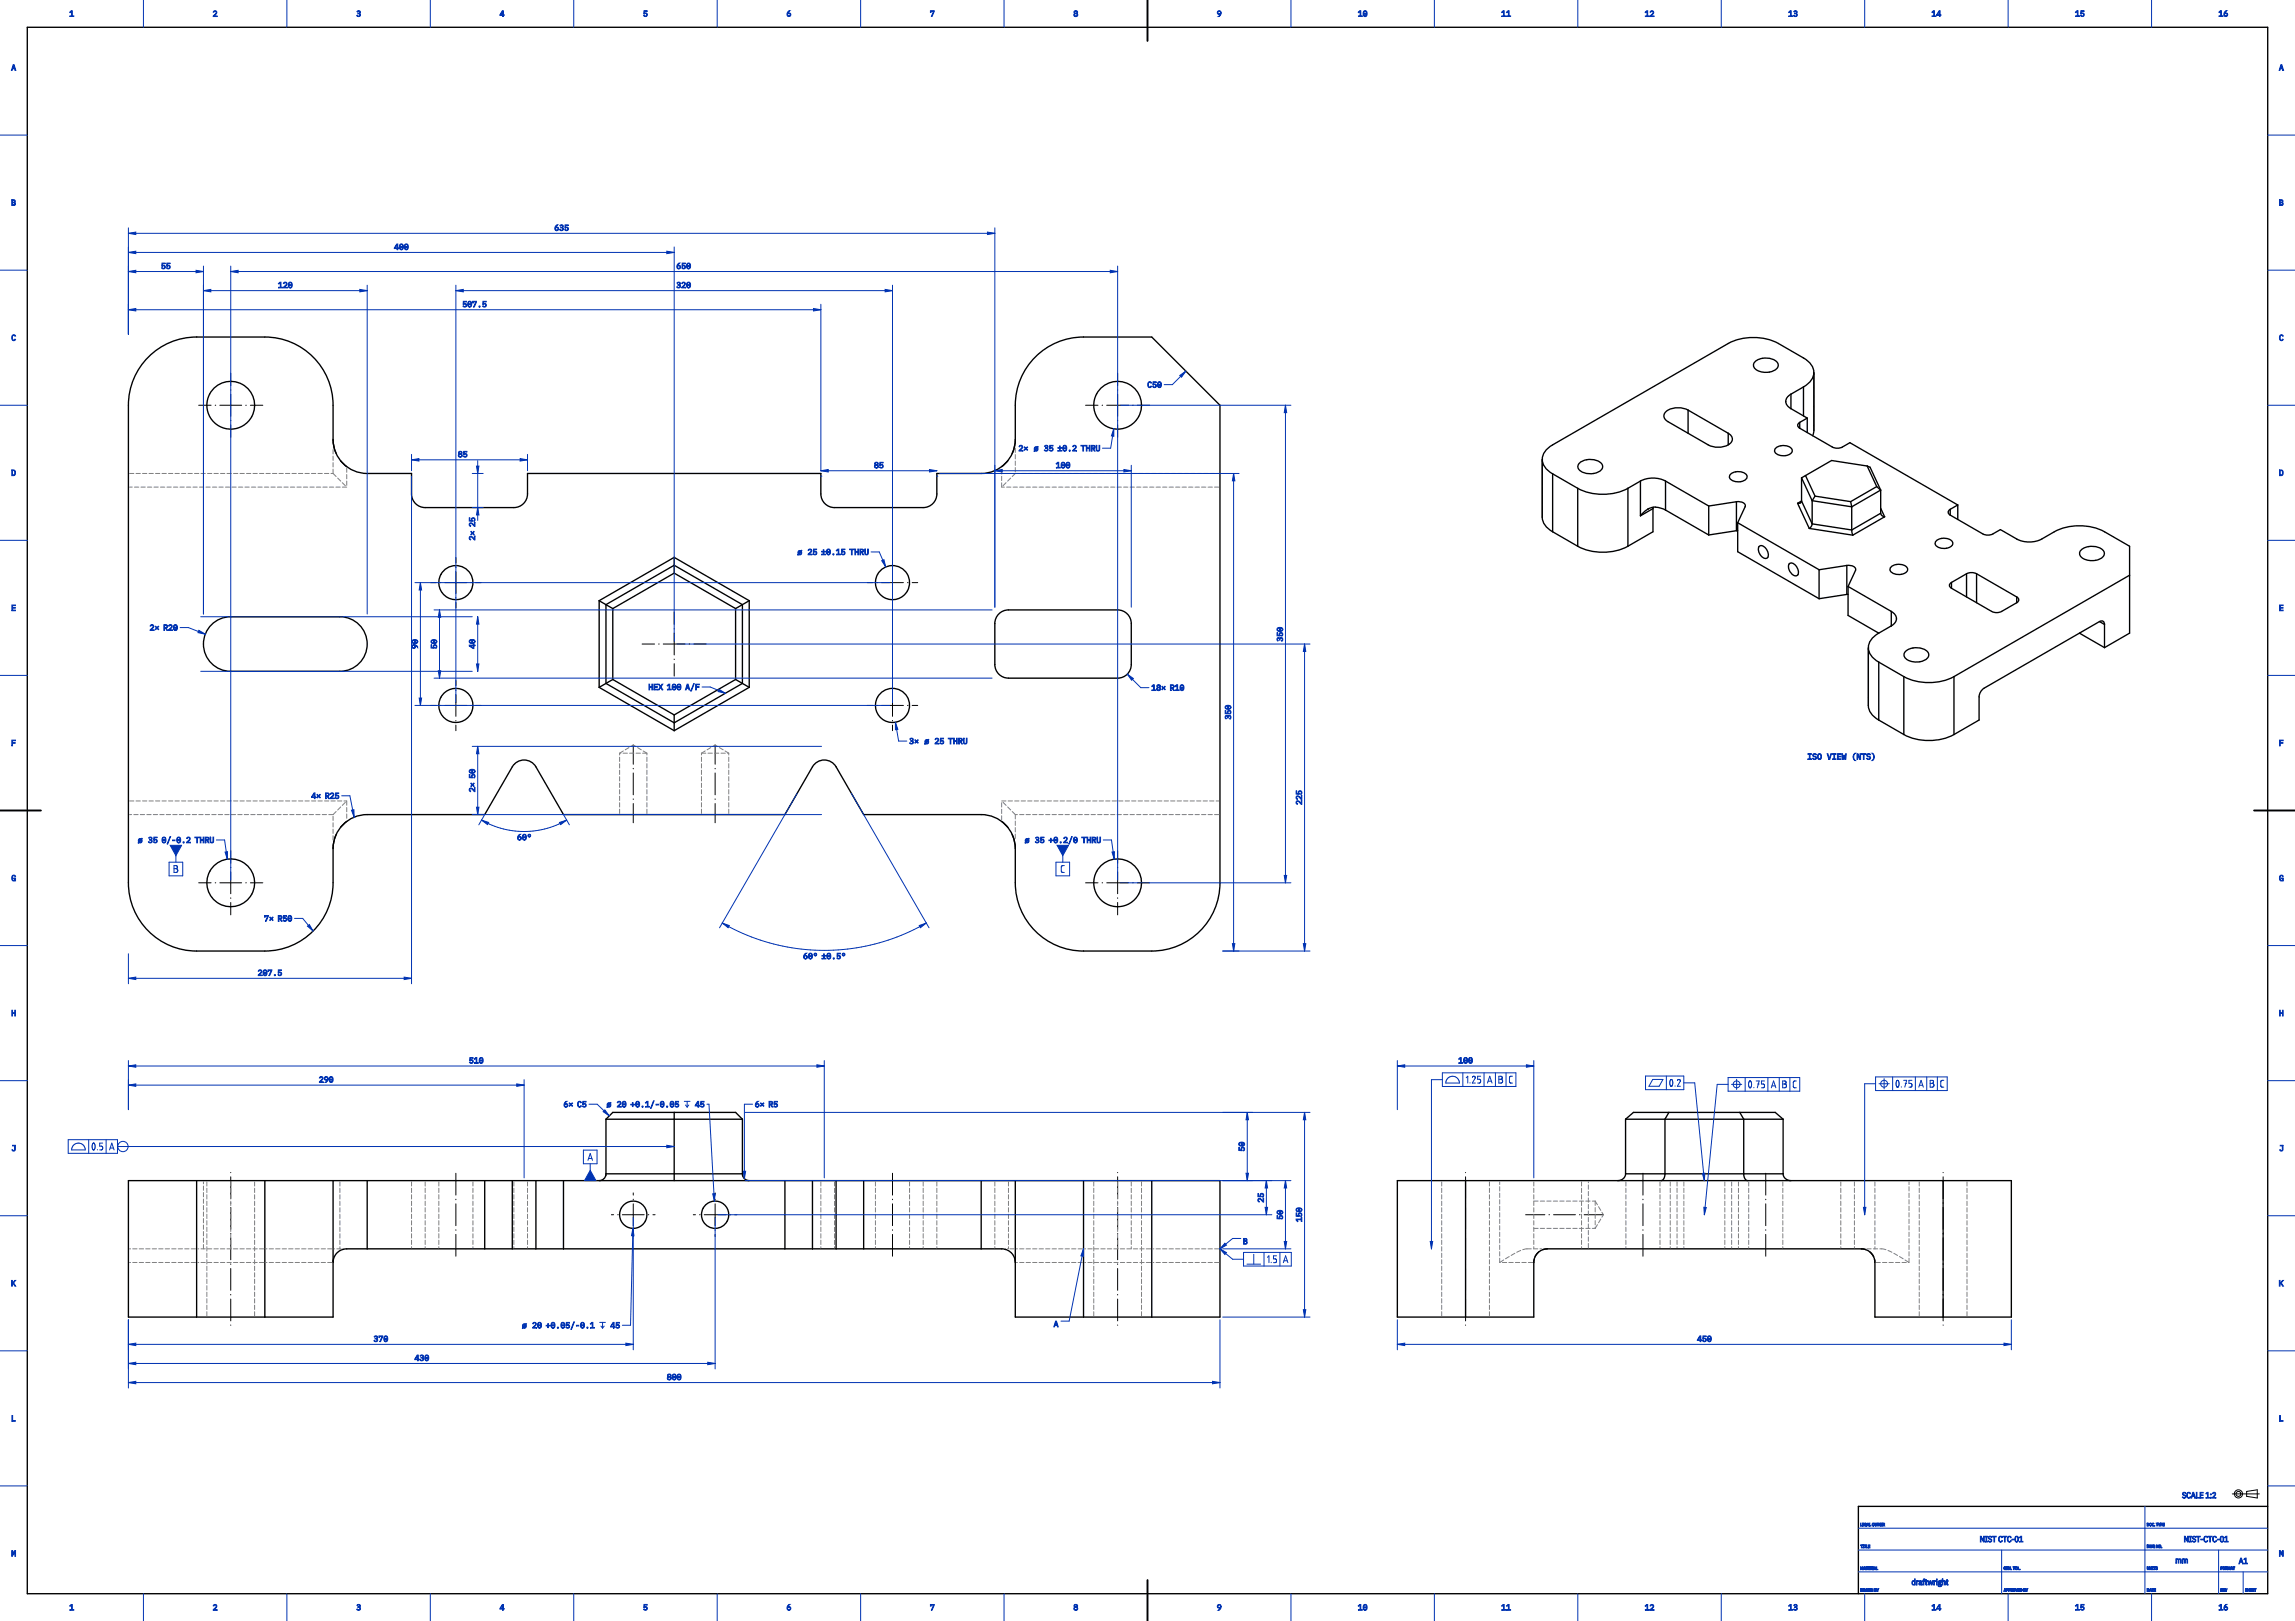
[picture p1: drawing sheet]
<svg xmlns="http://www.w3.org/2000/svg" width="841mm" height="594mm" viewBox="0 0 841 594" stroke-linecap="round" stroke-linejoin="round" font-family="sans-serif">
<defs><g id="words">
<g font-size="3" fill="#0033b2">
<text x="25.4" y="6.1">1</text>
<text x="77.9" y="6.1">2</text>
<text x="130.5" y="6.1">3</text>
<text x="183.1" y="6.1">4</text>
<text x="235.6" y="6.1">5</text>
<text x="288.2" y="6.1">6</text>
<text x="340.8" y="6.1">7</text>
<text x="393.3" y="6.1">8</text>
<text x="445.9" y="6.1">9</text>
<text x="497.5" y="6.1">10</text>
<text x="550.1" y="6.1">11</text>
<text x="602.7" y="6.1">12</text>
<text x="655.2" y="6.1">13</text>
<text x="707.8" y="6.1">14</text>
<text x="760.4" y="6.1">15</text>
<text x="812.9" y="6.1">16</text>
<text x="4.1" y="25.9">A</text>
<text x="835.1" y="25.9">A</text>
<text x="4.1" y="75.4">B</text>
<text x="835.1" y="75.4">B</text>
<text x="59" y="98.5">55</text>
<text x="4.1" y="124.9">C</text>
<text x="835.1" y="124.9">C</text>
<text x="167.8" y="167.5">85</text>
<text x="320.3" y="171.5">85</text>
<text x="4.1" y="174.4">D</text>
<text x="835.1" y="174.4">D</text>
<text x="174.1" y="198.3" transform="rotate(-90 174.1 198.3)">2× 25</text>
<text x="4.1" y="223.9">E</text>
<text x="835.1" y="223.9">E</text>
<text x="153.1" y="237.8" transform="rotate(-90 153.1 237.8)">90</text>
<text x="160.1" y="237.8" transform="rotate(-90 160.1 237.8)">50</text>
<text x="174.1" y="237.8" transform="rotate(-90 174.1 237.8)">40</text>
<text x="4.1" y="273.4">F</text>
<text x="333.9" y="272.6">3× ⌀25 THRU</text>
<text x="835.1" y="273.4">F</text>
<text x="113.8" y="292.7">4× R25</text>
<text x="174.1" y="290.5" transform="rotate(-90 174.1 290.5)">2× 50</text>
<text x="189.4" y="307.8">60°</text>
<text x="4.1" y="322.9">G</text>
<text x="835.1" y="322.9">G</text>
<text x="4.1" y="372.4">H</text>
<text x="835.1" y="372.4">H</text>
<text x="206.2" y="405.7">6× C5</text>
<text x="223.1" y="405.7">⌀20 +0.1/-0.05 ↧ 45</text>
<text x="276.4" y="405.7">6× R5</text>
<text x="4.1" y="421.9">J</text>
<text x="456.1" y="421.9" transform="rotate(-90 456.1 421.9)">50</text>
<text x="835.1" y="421.9">J</text>
<text x="463.1" y="440.7" transform="rotate(-90 463.1 440.7)">25</text>
<text x="470.1" y="446.9" transform="rotate(-90 470.1 446.9)">50</text>
<text x="455.5" y="456">B</text>
<text x="4.1" y="471.4">K</text>
<text x="835.1" y="471.4">K</text>
<text x="192.1" y="486.7">⌀20 +0.05/-0.1 ↧ 45</text>
<text x="386.1" y="486.3">A</text>
<text x="4.1" y="520.9">L</text>
<text x="835.1" y="520.9">L</text>
<text x="4.1" y="570.4">M</text>
<text x="797.1" y="573.1">mm</text>
<text x="820.3" y="573.1">A1</text>
<text x="835.1" y="570.4">M</text>
<text x="25.4" y="590.1">1</text>
<text x="77.9" y="590.1">2</text>
<text x="130.5" y="590.1">3</text>
<text x="183.1" y="590.1">4</text>
<text x="235.6" y="590.1">5</text>
<text x="288.2" y="590.1">6</text>
<text x="340.8" y="590.1">7</text>
<text x="393.3" y="590.1">8</text>
<text x="445.9" y="590.1">9</text>
<text x="497.5" y="590.1">10</text>
<text x="550.1" y="590.1">11</text>
<text x="602.7" y="590.1">12</text>
<text x="655.2" y="590.1">13</text>
<text x="707.8" y="590.1">14</text>
<text x="760.4" y="590.1">15</text>
<text x="812.9" y="590.1">16</text>
</g>
<g font-size="2.5" fill="#0033b2">
<text x="63.7" y="319.4">B</text>
<text x="388.7" y="319.4">C</text>
<text x="531.6" y="396.6">⌓</text>
<text x="536.9" y="396.6">1.25</text>
<text x="545.2" y="396.6">A</text>
<text x="549.2" y="396.6">B</text>
<text x="552.9" y="396.6">C</text>
<text x="611.6" y="397.7">0.2</text>
<text x="635.6" y="398.3">⌖</text>
<text x="640.7" y="398.3">0.75</text>
<text x="649.2" y="398.3">A</text>
<text x="653.2" y="398.3">B</text>
<text x="657" y="398.3">C</text>
<text x="689.7" y="398.1">⌖</text>
<text x="694.7" y="398.1">0.75</text>
<text x="703.2" y="398.1">A</text>
<text x="707.2" y="398.1">B</text>
<text x="711" y="398.1">C</text>
<text x="28" y="421.1">⌓</text>
<text x="33.4" y="421.1">0.5</text>
<text x="40.2" y="421.1">A</text>
<text x="215.5" y="424.9">A</text>
<text x="458.7" y="462.4">⟂</text>
<text x="463.9" y="462.4">1.5</text>
<text x="470.4" y="462.4">A</text>
</g>
</g></defs>
<path d="M167.1 460.6v-31M327.1 460.6v-31M602.1 460.6v-31M647.1 460.6v-31" fill="none" stroke="#000" stroke-width=".37" stroke-dasharray="8 1.5 .2 1.5" stroke-dashoffset="10.9"/>
<path d="M224.1 445.1h16M232.1 453.1v-16M254.1 445.1h16M262.1 453.1v-16" fill="none" stroke="#000" stroke-width=".37" stroke-dasharray="8 1.5 .2 1.5" stroke-dashoffset="7.2"/>
<path d="M84.6 485.6v-56M409.6 485.6v-56M537.1 485.6v-56M712.1 485.6v-56" fill="none" stroke="#000" stroke-width=".37" stroke-dasharray="8 1.5 .2 1.5" stroke-dashoffset="9.6"/>
<path d="M157.8 213.5h18.5M317.8 213.5h18.5M167.1 222.7v-18.5M327.1 222.7v-18.5M157.8 258.5h18.5M317.8 258.5h18.5M167.1 267.7v-18.5M327.1 267.7v-18.5" fill="none" stroke="#000" stroke-width=".37" stroke-dasharray="8 1.5 .2 1.5" stroke-dashoffset="5.9"/>
<path d="M232.1 301.5v-28.5M262.1 301.5v-28.5M559.1 445.1h28.5" fill="none" stroke="#000" stroke-width=".37" stroke-dasharray="8 1.5 .2 1.5" stroke-dashoffset="1"/>
<path d="M72.8 148.5h23.5M397.8 148.5h23.5M84.6 160.2v-23.5M409.6 160.2v-23.5M235.3 236h23.5M247.1 247.7v-23.5M72.8 323.5h23.5M84.6 335.2v-23.5M397.8 323.5h23.5M409.6 335.2v-23.5" fill="none" stroke="#000" stroke-width=".37" stroke-dasharray="8 1.5 .2 1.5" stroke-dashoffset="3.5"/>
<g fill="none" stroke="#000" stroke-width=".5">
<path d="M10 10h821v574h-821zM54.4 130.8a24.9 24.9 0 0 1 17.7-7.3h25a25 25 0 0 1 25 25v12.5a12.5 12.5 0 0 0 12.5 12.5h16.2v7.5a5 5 0 0 0 5 5h32.5a5 5 0 0 0 5-5v-7.5h107.5v7.5a5 5 0 0 0 5 5h32.5a5 5 0 0 0 5-5v-7.5h16.3a12.5 12.5 0 0 0 12.5-12.5v-12.5a25 25 0 0 1 25-25h25l25 25v175a25 25 0 0 1-25 25h-25a25 25 0 0 1-25-25v-12.5a12.5 12.5 0 0 0-12.5-12.5h-43.1l-10.1-17.5a5 5 0 0 0-8.7 0l-10.1 17.5h-81.1l-10.1-17.5a5 5 0 0 0-8.7 0l-10.1 17.5h-43a12.5 12.5 0 0 0-12.5 12.5v12.5a25 25 0 0 1-25 25h-25a25 25 0 0 1-25-25v-175a24.9 24.9 0 0 1 7.3-17.7zM643.3 132.4a6.2 6.2 0 0 1 8.2 .7 2.33 2.33 0 0 1-2.3 3 6 6 0 0 1-6.5-1.5 1.72 1.72 0 0 1 .6-2.2zM664.7 136.5v21.2l-.4 2M618.6 150.3a7.5 7.5 0 0 0-8.5 1 2.18 2.18 0 0 0 1.1 3.2l14.8 8.5a7.5 7.5 0 0 0 8.5-1 2.18 2.18 0 0 0-1.2-3.2M618.6 150.3v8.5M618.6 150.3l14.7 8.5M633.3 158.8v4.2M654.4 147.1v.1M656.3 144.4a2.8 2.8 0 0 0-1.9 2.7 2.8 2.8 0 0 0 1.9 2.6M656.3 149.7l6 3.5M656.3 144.4v5.3"/>
<path d="M659.5 156.9l12.5 7.2 1.3 .2 1.3-.2 3.3-1.9 39.5 22.8M659.5 154.8a1.12 1.12 0 0 0-.8 1.1 1.12 1.12 0 0 0 .8 1M659.5 154.8v2.1M660.9 141.8a5.7 5.7 0 0 0 3.2-7.5 8.1 8.1 0 0 0-3.2-3.1l-9.2-5.3a20.3 20.3 0 0 0-18.4 0l-64.3 37.1a5.7 5.7 0 0 0-3.3 7.5 8.1 8.1 0 0 0 3.3 3.1M660.9 141.8v10.6M660.9 141.8l-4.6 2.6M662.3 153.2v5.3M662.3 153.2l-2.8 1.6M122.1 161.2l.3 2.9 .8 2.2M124.8 168.8l2.2 2.2M369.3 168.8l-2.2 2.2M372.1 161.2l-.4 2.9-.8 2.2"/>
<path d="M565.2 168.3v21.3a6.4 6.4 0 0 0 3.8 5.3M569 173.6v21.3M569 173.6l9.2 5.3M578.2 178.9a20.3 20.3 0 0 0 18.3 0M578.2 178.9v21.3M578.8 169.7a6.2 6.2 0 0 1 8.3 .5 2.33 2.33 0 0 1-2.2 3.1 6.1 6.1 0 0 1-6.5-1.6 1.68 1.68 0 0 1 .4-2zM596.5 178.9v21.3M601.1 176.3a10.2 10.2 0 0 1 9.2 0M601.1 176.3v12.7M601.1 176.3l-4.6 2.6M610.3 176.3v10.6M610.3 176.3l15.9 9.1"/>
<path d="M634.3 173.6a4.4 4.4 0 0 1 5.8 .6 1.9 1.9 0 0 1-2.2 2.3 3.4 3.4 0 0 1-4.2-1.7zM650.9 164.1a4.3 4.3 0 0 1 5.8 .7 2.13 2.13 0 0 1-2.3 2.1 3.4 3.4 0 0 1-4.1-1.7zM660.2 175.1v8.5M660.2 175.1l3.9 8.4M661.6 174.3l3.5 7.5M684.2 170.8l-13-2-11 6.3M684.2 170.8l3.5 7.5M684.2 170.8l1.1 .4 3.9 8.4M687.7 178.3l-9.5 5.5M687.7 178.3l1.5 1.3M689.2 179.6v8.5M689.2 179.6l-10.6 6.1"/>
<path d="M569 194.9l9.2 5.3M604 186.5l-.2 .1M605.7 186.4v8.5l-9.2 5.3M605.7 186.4l-4.6 2.6M605.8 185.9l-.1 .5M610.3 186.9a6.5 6.5 0 0 0-9.2 2.1M610.3 186.9l15.9 9.1M626.2 185.4v10.6M636.3 183.9a2.63 2.63 0 0 1 3.3 1.5l-2.8 6.2M636.3 194.5l-10.1 1.5M636.3 183.9v10.6M636.3 183.9l-10.1 1.5"/>
<path d="M636.8 194.4l-.5 .1M636.8 191.6v10.6l29.8 17.2M636.8 191.6l29.8 17.2M658.7 184.4l4.3 9.2M659.9 184.2l-.1 .1M660.2 183.6l-.5 .7-1 .1M660.2 183.6l-1.5 .8M660.2 183.6l3.9 8.4M663 193.6l15.9 2.5M664.1 192l-.4 .9-.7 .7M664.1 192l14.5 2.2M664.1 183.5v8.5"/>
<path d="M664.1 183.5l14.5 2.2M665.1 181.8l13.1 2M665.1 181.8l-1 1.7M678.2 183.8l.4 1.9M678.6 194.2l.3 1.9M678.6 185.7v8.5M689.2 188.1l.4 .8 1 .5M689.2 186.2l1.4 3.2M689.2 188.1l-10.6 6.1M690.6 189.4l-11.7 6.7M709.7 198a4.3 4.3 0 0 1 5.9 .8 2.13 2.13 0 0 1-2.3 2.1 3.4 3.4 0 0 1-4.2-1.7zM714.7 188.8l12.5 7.1 1.2 .2 1.3-.2 3.3-1.8 6 3.4a10.2 10.2 0 0 0 9.2 0 27.2 27.2 0 0 1 8.2-4.1 20.7 20.7 0 0 1 14.8 1.5l9.2 5.3v31.8l-9.2 5.3"/>
<path d="M714.7 186.6a1.12 1.12 0 0 0-.8 1.1 1.12 1.12 0 0 0 .8 1.1M714.7 186.6v2.2M717.4 185v5.3M717.4 185l-2.7 1.6M247.1 204.2v2.9M247.1 207.1v2.9M247.1 204.2l27.5 15.9M247.1 204.2l-27.5 15.9M247.1 210l-22.5 13M247.1 210l22.5 13M247.1 207.1l25 14.5M247.1 207.1l-25 14.5"/>
<path d="M578.2 200.2a20.3 20.3 0 0 0 18.3 0M644.6 200.3a1.58 1.58 0 0 1 2.5 .6l.8 1.8a1.3 1.3 0 0 1-.4 1.8 1.3 1.3 0 0 1-1.7-.4l-1.2-1.6-.3-1.2zM655.6 206.7a1.58 1.58 0 0 1 2.5 .6 2.39 2.39 0 0 1 .2 3.7 3.3 3.3 0 0 1-2.7-4.3zM666.6 208.8v10.6M676.8 207.2a2.63 2.63 0 0 1 3.2 1.5l-2.8 6.2M676.8 217.8l-10.2 1.6M676.8 207.2v10.6M676.8 207.2l-10.2 1.6M677.2 217.8h-.4M677.2 214.9v10.6l11.3 6.5M677.2 214.9l15.9 9.1M693.2 207.6a4.3 4.3 0 0 1 5.8 .7 2.13 2.13 0 0 1-2.3 2.2 3.4 3.4 0 0 1-4.1-1.7z"/>
<path d="M715.1 213.4a1.12 1.12 0 0 0-.7 1.1 1.12 1.12 0 0 0 .7 1.1M715.1 215.6l14.7 8.4a4.1 4.1 0 0 0 3.7 0l5.5-3.1M715.1 213.4v2.2M720.6 210.3l1.9-.5 1.8 .5M720.6 210.3v8.4M720.6 210.3l-5.5 3.1M724.3 210.3l14.7 8.4M724.3 210.3v10.6M739 218.7a1.12 1.12 0 0 1 .8 1.1 1.12 1.12 0 0 1-.8 1.1M739 218.7v2.2M762.8 201.4a6.2 6.2 0 0 1 8.2 .7 2.33 2.33 0 0 1-2.3 3 6 6 0 0 1-6.5-1.5 1.72 1.72 0 0 1 .6-2.2zM780.4 210.8l-64.4 37.1"/>
<path d="M77.1 229.4a10 10 0 0 1 7.5-3.4h40a10 10 0 0 1 10 10 10 10 0 0 1-10 10h-40a10 10 0 0 1-9.2-5.9 10 10 0 0 1 1.7-10.7zM219.6 220.1l2.5 1.5M219.6 220.1v31.8M222.1 221.6v28.8M222.1 221.6l2.5 1.4M224.6 223v26M269.6 223v26M272.1 221.6v28.8M272.1 221.6l-2.5 1.4M274.6 220.1l-2.5 1.5M274.6 220.1v31.8M366.3 224.7a5 5 0 0 1 3.3-1.2h40a5 5 0 0 1 5 5v15a5 5 0 0 1-5 5h-40a5 5 0 0 1-5-5v-15a5 5 0 0 1 1.7-3.8z"/>
<path d="M684.7 237.3v21.2a6.4 6.4 0 0 0 3.8 5.4M688.5 232a5.7 5.7 0 0 0-3.3 7.5 8.1 8.1 0 0 0 3.3 3.1M693.1 224a2.8 2.8 0 0 1 1.9 2.7 2.8 2.8 0 0 1-1.9 2.7M693.1 224v5.4M693.1 229.4l-4.6 2.6M695 226.7v.1M698.5 238.5a6.2 6.2 0 0 1 8.1 .7 2.33 2.33 0 0 1-2.2 3.1 6 6 0 0 1-6.5-1.6 1.72 1.72 0 0 1 .6-2.2zM762 232l9.2 5.3M769.4 227.8l-42.8 24.7-.8 1.1-.5 1.2-.1 9.1-9.2 5.3M769.4 227.8a1.12 1.12 0 0 1 1.3-.2 1.12 1.12 0 0 1 .5 1.2M769.4 227.8l1.8 1M771.2 228.8v8.5"/>
<path d="M219.6 251.9l27.5 15.9M222.1 250.4l-2.5 1.5M222.1 250.4l25 14.5M224.6 249l22.5 13M224.6 249l-2.5 1.4M269.6 249l-22.5 13M269.6 249l2.5 1.4M272.1 250.4l2.5 1.5M272.1 250.4l-25 14.5M274.6 251.9l-27.5 15.9M688.5 242.6v21.3M688.5 242.6l9.2 5.3"/>
<path d="M697.7 247.9a20.3 20.3 0 0 0 18.3 0M697.7 247.9v21.3M716 247.9v21.3M247.1 264.9v2.9M247.1 262v2.9M688.5 263.9l9.2 5.3M697.7 269.2a20.3 20.3 0 0 0 18.3 0M123.2 305.7l-.8 2.2-.3 2.9M127 301l-2.2 2.2M367.1 301l2.2 2.2M370.9 305.7l.8 2.2 .4 2.9M222.1 410.1l2.5-2.5h45l2.5 2.5"/>
<path d="M222.1 410.1v20M222.1 410.1h50M247.1 407.6v25M272.1 410.1v20M595.7 410.1l2.9-2.5h51.9l2.9 2.5M595.7 410.1h57.7M595.7 410.1v20M611.6 407.6l-1.5 2.5v20.6l-.6 1.5-.8 .4M637.5 407.6l1.5 2.5v20.6l.6 1.5 .8 .4M653.4 410.1v20M72.1 432.6h-25v50h25M72.1 432.6v50"/>
<path d="M72.1 432.6h25M97.1 432.6h25M97.1 432.6v50M122.1 432.6v50h-25M122.1 432.6h12.5M134.6 432.6h53.1M134.6 432.6v25M177.6 432.6v25M187.7 432.6h8.7M187.7 432.6v25M196.4 432.6h101.3M196.4 432.6v25"/>
<path d="M206.5 432.6v25M222 430.6v.2M222.1 430.1l-.5 1.5a2.5 2.5 0 0 1-2 1M222.1 430.1h50M272.1 430.1l.4 1.5a2.5 2.5 0 0 0 2.1 1M272.1 430.6l.1 .2M287.6 432.6v25M297.7 432.6h8.7M297.7 432.6v25M306.4 432.6h53.2M306.4 432.6v25M316.5 432.6v25"/>
<path d="M359.6 432.6h12.5M359.6 432.6v25M372.1 432.6v50h25M372.1 432.6h25M397.1 432.6h25M397.1 432.6v50M422.1 432.6h25v50h-25M422.1 432.6v50M537.1 432.6h-25v50h25M537.1 432.6h200v50h-50v-20M537.1 432.6v50M595.7 430.1a2.72 2.72 0 0 1-2.9 2.5"/>
<path d="M595.7 430.1h57.7M653.4 430.1a2.72 2.72 0 0 0 2.9 2.5M712.1 432.6v50M125.8 457.8l-.2 .1M134.6 457.6h-7a5.1 5.1 0 0 0-5.5 5M134.6 457.6h53.1M187.7 457.6h8.7M196.4 457.6h101.3M297.7 457.6h8.7M306.4 457.6h53.2M359.6 457.6h6.9a5.1 5.1 0 0 1 5.6 5M368.3 457.8l.2 .1"/>
<path d="M563.8 458.8l-1.3 1.7M567 457.6l-1.6 .3M682.1 457.6l1.6 .3M685.3 458.8l1.3 1.7M122.1 461.7v.8M372 461.7l.1 .8M562.1 462.6a5 5 0 0 1 5-5h115a5 5 0 0 1 5 5M562.1 462.6v20h-25M562.2 461.5l-.1 1.1M686.9 461.5l.2 1.1M72.1 482.6h25M397.1 482.6h25"/>
<path d="M831 552h-150v32"/>
<circle cx="84.6" cy="148.5" r="8.8"/>
<circle cx="409.6" cy="148.5" r="8.8"/>
<circle cx="167.1" cy="213.5" r="6.3"/>
<circle cx="327.1" cy="213.5" r="6.3"/>
<circle cx="167.1" cy="258.5" r="6.3"/>
<circle cx="327.1" cy="258.5" r="6.3"/>
<circle cx="84.6" cy="323.5" r="8.8"/>
<circle cx="409.6" cy="323.5" r="8.8"/>
<circle cx="232.1" cy="445.1" r="5"/>
<circle cx="262.1" cy="445.1" r="5"/>
</g>
<g fill="none" stroke="#7f7f7f" stroke-width=".37" stroke-dasharray="1.6 .8">
<path d="M47.5 173.5h74.6M122.1 173.5v-9.3M122.1 173.5l5 5M127.1 178.5h-79.6M127.1 171.5v7M367.1 178.5v-7M372.1 173.5l-5 5M372.1 173.5h74.6M372.1 164.2v9.3M446.7 178.5h-79.6M227.1 276l5-3M237 276l-4.9-3"/>
<path d="M237.1 276h-10M257.1 276h10M257.1 276l5-3M267 276l-4.9-3M47.5 293.5h79.6M122.1 298.5h-74.6M122.1 298.5l5-5M127.1 293.5v7M227.1 298.1v-22.1M237.1 298.1v-22.1M257.1 298.1v-22.1M267.1 298.1v-22.1"/>
<path d="M367.1 293.5h79.6M372.1 298.5l-5-5M372.1 298.5v9.3M446.7 298.5h-74.6M122.1 307.8v-9.3M367.1 300.5v-7M75.8 433v49.2M84.6 433v24.6M93.3 433v49.2M124.6 433v24.6M150.8 433v24.2M155.8 433v24.2"/>
<path d="M160.8 433v24.2M173.3 433v24.2M188.3 433v24.2M193.3 433v24.2M300.8 433v24.2M305.8 433v24.2M320.8 433v24.2M333.3 433v24.2M338.3 433v24.2M343.3 433v24.2M364.6 433v24.2M369.6 433v24.6"/>
<path d="M400.8 433v49.2M409.6 433v24.6M414.6 433v24.6M418.3 433v49.2M528.3 433v49.2M545.8 433v49.2M562.1 433v24.6M579.6 433v24.2M595.8 433v24.2M608.3 433v24.2M612.1 433v24.2M614.6 433v24.2"/>
<path d="M617.1 433v24.2M632.1 433v24.2M634.6 433v24.2M637.1 433v24.2M640.8 433v24.2M653.3 433v24.2M674.6 433v24.2M679.6 433v24.2M687.1 433v24.6M703.3 433v49.2M720.8 433v49.2M71.7 457.6h-24.2"/>
<path d="M74.6 457.6v-24.6M96.7 457.6h-24.2M121.7 457.6h-24.2M125 457.6h-2.5M371.7 457.6h-2.6M396.7 457.6h-24.2M421.7 457.6h-24.2M446.7 457.6h-24.2M559.6 457.6a26.9 26.9 0 0 0-10 5M559.6 457.6h5.4M562.1 440.1h22.5M562.1 450.1h22.5"/>
<path d="M582.1 457.2v-24.2M584.6 440.1v10M584.6 440.1l3 5M584.6 450.1l3-5M684.1 457.6h5.5M689.6 457.6a26.9 26.9 0 0 1 9.9 5M71.7 462.6h-24.2M96.7 462.6h-24.2M121.7 462.6h-24.2M396.7 462.6h-24.2M421.7 462.6h-24.2M446.7 462.6h-24.2"/>
<path d="M549.6 462.6v-29.6M561.7 462.6h-12.1M687.5 462.6h12.1M699.6 462.6v-29.6"/>
</g>
<g fill="none" stroke="#0033b2" stroke-width=".37">
<path d="M52.6 0v10M105.1 0v10M157.7 0v10M210.3 0v10M262.8 0v10M315.4 0v10M367.9 0v10M420.5 0v10M473.1 0v10M525.6 0v10M578.2 0v10M630.8 0v10"/>
<path d="M683.3 0v10M735.9 0v10M788.4 0v10M0 49.5h10M831 49.5h10M0 99h10M47.1 83.5v39M47.1 99.5h27.5M47.1 92.5h200M47.1 85.5h317.5M74.6 97.5v127.5M84.6 97.5v225"/>
<path d="M84.6 99.5h325M247.1 90.5v144.5M364.6 83.5v139M409.6 97.5v225M831 99h10M47.1 113.5h253.7M74.6 106.5h60M134.6 104.5v120.5M167.1 104.5v153M167.1 106.5h160M300.8 111.5v61h42.5M327.1 104.5v153"/>
<path d="M434.6 136l-5 4.9h-3M0 148.5h10M408.1 157.1l-1.1 7.1h-3M410.6 148.5h62.5M471.1 148.5v175M831 148.5h10M150.8 166.5v6M150.8 174.5v186M150.8 168.5h42.5M173.1 173.5h4M175.1 168.8v21.9M193.3 166.5v6"/>
<path d="M300.8 174.5h.1M343.3 174.5h.1M344.3 173.5h109.8M364.6 172.5h50M414.6 170.5v52M452.1 173.5v175M0 198h10M173.1 186h4M831 198h10M152.1 213.5h174M154.1 213.5v45M319.2 202.3h3l2.4 5.5"/>
<path d="M66 230h3l6.2 2.4M73.6 226h99.5M159.1 223.5h204.5M161.1 223.5v25M175.1 226v20M248.1 236h232M478.1 236v112.5M0 247.5h10M73.6 246h99.5M152.1 258.5h174M159.1 248.5h204.5M257.3 251.7h3l5.5 2.3"/>
<path d="M413.1 247l4.9 5h3M831 247.5h10M173.1 273.5h128M175.1 273.5v25M328.1 264.7l1.2 6.9h3M0 297h10M125.2 291.6h3l1.6 7.9M173.1 298.5h128M177.5 298.8l-2 3.5M206.7 298.8l2 3.5M292.2 290.6l-28.5 49.4M311.9 290.6l28.5 49.4"/>
<path d="M831 297h10M62 315.9h5v5h-5zM64.5 313.5v2.4M79.3 307.8h3l1 7M176.5 300.5a31.2 31.2 0 0 0 13.4 4.1M207.7 300.5a31.2 31.2 0 0 1-13.5 4.1M387 315.9h5v5h-5zM389.5 313.5v2.4M404.3 307.8h3l1 7M107.9 336.5h3l3.8 4.7M264.7 338.2a74.8 74.8 0 0 0 74.7 0M410.6 323.5h62.5"/>
<path d="M0 346.5h10M47.1 349.5v11M47.1 358.5h103.7M448.1 348.5h32M831 346.5h10M0 396h10M47.1 388.6v18M47.1 397.6h145M47.1 390.6h255M192.1 395.6v36M302.1 388.6v43M512.1 388.6v18"/>
<path d="M512.1 390.6h50M528.6 395.6h-4v62M528.6 393.1h26.9v5h-26.9zM530.9 394.8l-.7 .7-.4 1.4h5l-.4-1.4-.7-.7M536.1 393.1v5M543.8 393.1v5M548 393.1v5M551.9 393.1v5M562.1 388.6v43M603 394.3h14v5h-14zM605.6 395.6h3.8l-1.4 2.5h-3.8zM610.6 394.3v5"/>
<path d="M617 396.8h4l3.6 35.8M633.3 397.4h-4l-4.7 47.7M633.3 394.9h26.2v5h-26.2zM634.5 397.4h3.8M636.4 395.5v3.7M639.5 394.9v5M647.8 394.9v5M652 394.9v5M655.9 394.9v5M687.3 397.1h-4v48M687.3 394.6h26.3v5h-26.3zM688.6 397.1h3.7"/>
<path d="M690.4 395.3v3.7M693.6 394.6v5M701.9 394.6v5M706.1 394.6v5M709.9 394.6v5M831 396h10M25 417.6h18.1v5h-18.1zM27.4 419.3l-.7 .7-.4 1.4h5l-.5-1.4-.7-.7M32.5 417.6v5M38.9 417.6v5M215.8 404.6h3l4.5 4.3M259.1 404.6h.7l2 35.5"/>
<path d="M273.1 407.6h207M275.8 404.6h-3v27.3M457.1 407.6v25M478.1 407.6v75M43.1 420.1h204M213.8 421.4h5v5h-5zM216.3 426.4v2.5M273.1 432.6h200M464.1 432.6v12.5M471.1 432.6v25M0 445.5h10M231.9 450.1l-.8 35.5h-3"/>
<path d="M232.1 446.1v48.5M262.1 446.1v55.5M263.1 445.1h203M397.1 457.6l-5.3 26.5h-3M448.1 457.6h25M454.7 453.8h-3l-4.6 3.8 4.6 3.8h4M455.7 458.9h17.5v5h-17.5zM463.2 458.9v5M469 458.9v5M831 445.5h10M456.9 463.2h5M0 495h10"/>
<path d="M47.1 483.6v25M47.1 492.6h185M47.1 499.6h215M447.1 483.6v25M448.1 482.6h32M512.1 483.6v11M512.1 492.6h225M737.1 483.6v11M831 495h10M47.1 506.6h400M0 544.5h10M786 552v32"/>
<path d="M831 544.5h10M681 560h150M681 568h150M681 576h150M733.5 568v16M813 568v16M822 576v8M52.6 584v10M105.1 584v10M157.7 584v10M210.3 584v10M262.8 584v10"/>
<path d="M315.4 584v10M367.9 584v10M420.5 584v10M473.1 584v10M525.6 584v10M578.2 584v10M630.8 584v10M683.3 584v10M735.9 584v10M788.4 584v10"/>
<circle cx="45.1" cy="420.1" r="1.89"/>
</g>
<g fill="#0033b2" stroke="#0033b2" stroke-width=".37">
<path d="M47.1 506.6l2.7-.4v.9z"/>
<path d="M444.4 506.2l2.7 .4-2.7 .5z"/>
<path d="M512.1 492.6l2.7-.4v.9z"/>
<path d="M734.4 492.2l2.7 .4-2.7 .5z"/>
<path d="M477.6 479.9h.9l-.4 2.7z"/>
<path d="M478.1 407.6l.4 2.7h-.9z"/>
<path d="M328.1 264.7l.9 2.5-.9 .2z"/>
<path d="M407.5 312.2l.9-.1-.1 2.7z"/>
<path d="M261.2 437.5l.9-.1-.3 2.7z"/>
<path d="M167.1 106.5l2.7-.5v1z"/>
<path d="M324.4 106l2.7 .5-2.7 .5z"/>
<path d="M153.6 255.8h.9l-.4 2.7z"/>
<path d="M154.1 213.5l.4 2.7h-.9z"/>
<path d="M84.6 99.5l2.7-.5v1z"/>
<path d="M406.9 99l2.7 .5-2.7 .5z"/>
<path d="M470.6 320.8h.9l-.4 2.7z"/>
<path d="M471.1 148.5l.4 2.7h-.9z"/>
<path d="M47.1 492.6l2.7-.4v.9z"/>
<path d="M229.4 492.2l2.7 .4-2.7 .5z"/>
<path d="M47.1 499.6l2.7-.4v.9z"/>
<path d="M259.4 499.2l2.7 .4-2.7 .5z"/>
<path d="M463.6 442.4h.9l-.4 2.7z"/>
<path d="M464.1 432.6l.4 2.7h-.9z"/>
<path d="M47.1 92.5l2.7-.5v1z"/>
<path d="M244.4 92l2.7 .5-2.7 .5z"/>
<path d="M477.6 345.8h.9l-.4 2.7z"/>
<path d="M478.1 236l.4 2.7h-.9z"/>
<path d="M174.6 243.3h.9l-.4 2.7z"/>
<path d="M175.1 226l.4 2.7h-.9z"/>
<path d="M160.6 245.8h.9l-.4 2.7z"/>
<path d="M161.1 223.5l.4 2.7h-.9z"/>
<path d="M74.6 106.5l2.7-.5v1z"/>
<path d="M131.9 106l2.7 .5-2.7 .5z"/>
<path d="M72.9 231l2.3 1.4-2.6-.6z"/>
<path d="M47.1 99.5l2.7-.5v1z"/>
<path d="M71.9 99l2.7 .5-2.7 .5z"/>
<path d="M364.6 172.5l2.7-.5v1z"/>
<path d="M411.9 172l2.7 .5-2.7 .5z"/>
<path d="M47.1 85.5l2.7-.5v1z"/>
<path d="M361.9 85l2.7 .5-2.7 .5z"/>
<path d="M456.6 429.9h.9l-.4 2.7z"/>
<path d="M457.1 407.6l.4 2.7h-.9z"/>
<path d="M263.5 252.6l2.3 1.4-2.7-.6z"/>
<path d="M221.6 406.7l1.7 2.2-2.3-1.5z"/>
<path d="M432.3 137.6l2.3-1.6-1.6 2.2z"/>
<path d="M272.3 429.2h.9l-.4 2.7z"/>
<path d="M413.1 247l2.2 1.6-.6 .7z"/>
<path d="M128.8 296.9l.9-.2 .1 2.8z"/>
<path d="M112.7 339.4l.7-.6 1.3 2.4z"/>
<path d="M300.8 172.5l2.7-.5v1z"/>
<path d="M340.6 172l2.7 .5-2.7 .5z"/>
<path d="M175.1 186l.4 2.7h-.9z"/>
<path d="M174.6 170.8h.9l-.4 2.7z"/>
<path d="M47.1 113.5l2.7-.5v1z"/>
<path d="M298.1 113l2.7 .5-2.7 .5z"/>
<path d="M451.6 345.8h.9l-.4 2.7z"/>
<path d="M452.1 173.5l.4 2.7h-.9z"/>
<path d="M150.8 168.5l2.7-.5v1z"/>
<path d="M190.6 168l2.7 .5-2.7 .5z"/>
<path d="M47.1 358.5l2.7-.4v.8z"/>
<path d="M148.1 358.1l2.7 .4-2.7 .4z"/>
<path d="M176.5 300.5l2.6 .9-.5 .8z"/>
<path d="M205.1 301.4l2.6-.9-2.2 1.7z"/>
<path d="M47.1 397.6l2.7-.4v.9z"/>
<path d="M189.4 397.2l2.7 .4-2.7 .5z"/>
<path d="M174.6 295.8h.9l-.4 2.7z"/>
<path d="M175.1 273.5l.4 2.7h-.9z"/>
<path d="M47.1 390.6l2.7-.4v.9z"/>
<path d="M299.4 390.2l2.7 .4-2.7 .5z"/>
<path d="M512.1 390.6l2.7-.4v.9z"/>
<path d="M559.4 390.2l2.7 .4-2.7 .5z"/>
<path d="M470.6 454.9h.9l-.4 2.7z"/>
<path d="M471.1 432.6l.4 2.7h-.9z"/>
<path d="M323.1 205.5l.8-.4 .7 2.7z"/>
<path d="M408.1 157.1l.1 2.8-.9-.2z"/>
<path d="M82.5 312.2l.9-.1-.1 2.7z"/>
<path d="M231.9 450.1l.4 2.7h-.9z"/>
<path d="M264.7 338.2l2.6 1-.5 .7z"/>
<path d="M336.9 339.2l2.5-1-2.1 1.7z"/>
<path d="M387.4 309.8h4.2l-2.1 3.7z"/>
<path d="M62.4 309.8h4.2l-2.1 3.7z"/>
<path d="M216.3 428.9l2.1 3.7h-4.2z"/>
<path d="M623.8 430l.9-.1-.1 2.7z"/>
<path d="M447.1 457.6l2.3 1.4-.5 .7z"/>
<path d="M682.9 442.4h.9l-.5 2.7z"/>
<path d="M624.4 442.4l.9 .1-.7 2.6z"/>
<path d="M244.4 419.7l2.7 .4-2.7 .5z"/>
<path d="M524.1 454.9h.9l-.4 2.7z"/>
<path d="M397.1 457.6l-.1 2.8-.9-.2z"/>
<path d="M448.9 455.6l.5 .7-2.3 1.3z"/>
<path d="M244.8 503.6h.1a.6 .6 0 0 1 .9 .1 .6 .6 0 0 1-.2 .8 .61 .61 0 0 1 .1 1 .61 .61 0 0 1-.9-.1 .61 .61 0 0 1 .1-.9l-.3-.3zM244.8 505a.46 .46 0 0 0 .9 0 .46 .46 0 0 0-.9 0zM244.9 504a.41 .41 0 0 0 .8 0 .41 .41 0 0 0-.8 0zM246.6 503.7a1.05 1.05 0 0 1 1.2 .6 1.05 1.05 0 0 1-.4 1.3 1.1 1.1 0 0 1-1.1-.7 1.1 1.1 0 0 1 .3-1.2zM246.8 503.8l-.2 1a.51 .51 0 0 0 .5 .6 .51 .51 0 0 0 .4-.6l-.1-1zM246.9 504.6a.19 .19 0 0 1 .3 0 .19 .19 0 0 1-.3 0zM248.4 503.7a1.05 1.05 0 0 1 1.2 .6 1.05 1.05 0 0 1-.4 1.3 1.1 1.1 0 0 1-1.1-.7 1.1 1.1 0 0 1 .3-1.2zM248.6 503.8l-.2 1a.51 .51 0 0 0 .5 .6 .51 .51 0 0 0 .4-.6l-.1-1zM248.7 504.6a.19 .19 0 0 1 .3 0 .19 .19 0 0 1-.3 0z"/>
<path d="M622.9 489.5h.4v1.5h.3l-.3 .2v.4h-.3v-.4h-1zM623 489.7l-.8 1.3h.8zM624.1 489.5h1.1v.3h-.9l-.1 .8a.7 .7 0 0 1 1 .2 .7 .7 0 0 1-.4 1 .7 .7 0 0 1-.9-.5l.2-.1a.47 .47 0 0 0 .7 .2 .47 .47 0 0 0 .1-.7 .47 .47 0 0 0-.7 0h-.2zM625.9 489.7a1.05 1.05 0 0 1 1.3 .6 1.05 1.05 0 0 1-.5 1.3 1.1 1.1 0 0 1-1.1-.7 1.1 1.1 0 0 1 .3-1.2zM626.1 489.8l-.2 1a.51 .51 0 0 0 .5 .6 .51 .51 0 0 0 .5-.6l-.2-1zM626.2 490.6a.2 .2 0 0 1 .4 0 .2 .2 0 0 1-.4 0z"/>
<path d="M475 446.7h1.8v-.5h.3v1.4h-.3v-.6h-1.7l.5 .5-.1 .2-.5-.6zM475 444.5h.2v1h.8a.7 .7 0 0 1 .2-1 .7 .7 0 0 1 1 .4 .7 .7 0 0 1-.5 .9l-.1-.2a.47 .47 0 0 0 .3-.7 .47 .47 0 0 0-.7-.1 .47 .47 0 0 0-.1 .7v.2h-1.1zM475.1 442.9a1.05 1.05 0 0 1 1.3-.3 1.05 1.05 0 0 1 .5 1.2 1.05 1.05 0 0 1-1.3 .3 1.05 1.05 0 0 1-.5-1.2zM475.3 443v.6l.9 .2a.51 .51 0 0 0 .7-.5 .51 .51 0 0 0-.7-.4zM475.8 443.3a.2 .2 0 0 1 .4 0 .2 .2 0 0 1-.4 0z"/>
<path d="M347.5 270.5h1.6v.2h-.7v1.9h-.2v-1.9h-.7zM349.4 270.5h.3v.9h.8v-.9h.3v2.1h-.3v-.9h-.8v.9h-.3zM351.3 270.5h.7a.6 .6 0 0 1 .6 .6 .6 .6 0 0 1-.5 .6l.6 .9h-.3l-.5-.9h-.4v.9h-.2zM351.5 270.7v.8l.8-.1v-.6zM353 270.5h.3v1.3a.45 .45 0 0 0 .4 .6 .45 .45 0 0 0 .4-.6v-1.3h.3v1.2a.7 .7 0 0 1-.7 .9 .7 .7 0 0 1-.7-.9z"/>
<path d="M375.9 307.5l1.1-.3-.1 .3a.78 .78 0 0 1 .1 1.1 .78 .78 0 0 1-1.1 .1l-.3 .2zM376.1 307.6l-.1 .8 .7-.8zM376.8 307.7l-.7 .9a.56 .56 0 0 0 .7-.1 .56 .56 0 0 0 0-.8z"/>
<path d="M379.6 306.9a.6 .6 0 0 1 .9-.1 .6 .6 0 0 1-.2 .9 .67 .67 0 0 1 .2 1.2 .67 .67 0 0 1-1.1-.4l.2-.1a.45 .45 0 0 0 .5 .3 .45 .45 0 0 0 .3-.6 .45 .45 0 0 0-.6-.2v-.3a.42 .42 0 0 0 .6 0 .42 .42 0 0 0 0-.6l-.7 .2zM381.4 306.8h1.1v.2h-.9l-.1 .8a.7 .7 0 0 1 1 .2 .7 .7 0 0 1-.3 1 .7 .7 0 0 1-.9-.5l.1-.1a.47 .47 0 0 0 .7 .3 .47 .47 0 0 0 .2-.7 .47 .47 0 0 0-.8-.1h-.2z"/>
<path d="M385 307.2h.2v.6h.6v.2h-.6v.7h-.2v-.7h-.6v-.2h.6zM386.4 306.9a1.05 1.05 0 0 1 1.3 .6 1.05 1.05 0 0 1-.5 1.3 1.1 1.1 0 0 1-1.1-.7 1.1 1.1 0 0 1 .3-1.2zM386.6 307l-.2 1a.51 .51 0 0 0 .5 .7 .51 .51 0 0 0 .5-.7l-.2-1zM386.7 307.8a.2 .2 0 0 1 .4 0 .2 .2 0 0 1-.4 0zM388.5 308.7a.22 .22 0 0 1 .4 0 .22 .22 0 0 1-.4 0zM389.9 306.9a.72 .72 0 0 1 1.2 .2 .72 .72 0 0 1-.5 1l-.5 .5h1.1v.3h-1.4l.7-.9a.48 .48 0 0 0 .3-.8 .48 .48 0 0 0-.8 .1l-.2-.1zM392.7 306.6h.2l-1 2.7h-.2zM393.6 306.9a1.05 1.05 0 0 1 1.3 .6 1.05 1.05 0 0 1-.5 1.3 1.1 1.1 0 0 1-1.1-.7 1.1 1.1 0 0 1 .3-1.2zM393.8 307l-.2 1a.51 .51 0 0 0 .5 .7 .51 .51 0 0 0 .5-.7l-.2-1zM393.9 307.8a.2 .2 0 0 1 .4 0 .2 .2 0 0 1-.4 0z"/>
<path d="M396.4 306.8h1.7v.2h-.7v1.9h-.3v-1.9h-.7zM398.4 306.8h.2v.9h.8v-.9h.3v2.1h-.3v-1h-.8v1h-.2zM400.2 306.8h.8a.6 .6 0 0 1 .6 .5 .6 .6 0 0 1-.6 .6l.6 1h-.3l-.5-.9h-.3v.9h-.3zM400.5 307v.7h.7v-.6zM402 306.8h.2v1.2a.45 .45 0 0 0 .4 .7 .45 .45 0 0 0 .4-.7v-1.2h.3v1.2a.7 .7 0 0 1-.7 .9 .7 .7 0 0 1-.6-.9z"/>
<path d="M231.7 404h.3v.7h.6v.2h-.6v.6h-.3v-.6h-.6v-.2h.6zM233.2 403.7a1.05 1.05 0 0 1 1.2 .6 1.05 1.05 0 0 1-.4 1.3 1.1 1.1 0 0 1-1.1-.6 1.1 1.1 0 0 1 .3-1.3zM233.4 403.9l-.2 .9a.51 .51 0 0 0 .5 .7 .51 .51 0 0 0 .4-.7l-.1-.9zM233.5 404.6a.19 .19 0 0 1 .3 0 .19 .19 0 0 1-.3 0zM235.2 405.5a.25 .25 0 0 1 .5 0 .25 .25 0 0 1-.5 0zM236.5 404.1l.6-.5h.4v1.9h.5v.2h-1.4v-.2h.6v-1.7l-.5 .5zM239.5 403.4h.2l-1.1 2.7h-.2zM240.4 404.6h.9v.3h-.9zM242.2 403.7a1.05 1.05 0 0 1 1.2 .6 1.05 1.05 0 0 1-.4 1.3 1.1 1.1 0 0 1-1.1-.6 1.1 1.1 0 0 1 .3-1.3zM242.4 403.9l-.2 .9a.51 .51 0 0 0 .5 .7 .51 .51 0 0 0 .4-.7l-.1-.9zM242.5 404.6a.19 .19 0 0 1 .3 0 .19 .19 0 0 1-.3 0zM244.2 405.5a.25 .25 0 0 1 .5 0 .25 .25 0 0 1-.5 0zM245.8 403.7a1.05 1.05 0 0 1 1.2 .6 1.05 1.05 0 0 1-.4 1.3 1.1 1.1 0 0 1-1.1-.6 1.1 1.1 0 0 1 .3-1.3zM246 403.9l-.2 .9a.51 .51 0 0 0 .5 .7 .51 .51 0 0 0 .4-.7l-.1-.9zM246.1 404.6a.19 .19 0 0 1 .3 0 .19 .19 0 0 1-.3 0zM247.5 403.6h1.2v.2h-1v.8a.7 .7 0 0 1 1 .3 .7 .7 0 0 1-.4 .9 .7 .7 0 0 1-.9-.4l.2-.2a.47 .47 0 0 0 .6 .3 .47 .47 0 0 0 .2-.7 .47 .47 0 0 0-.7 0l-.3-.1z"/>
<path d="M248.2 103.6a.6 .6 0 0 1 .9-.2 .6 .6 0 0 1-.2 1 .67 .67 0 0 1 .1 1.1 .67 .67 0 0 1-1-.3l.2-.2a.45 .45 0 0 0 .5 .3 .45 .45 0 0 0 .3-.5 .45 .45 0 0 0-.6-.3v-.2a.42 .42 0 0 0 .6-.1 .42 .42 0 0 0 0-.5l-.8 .2zM250 103.6a.72 .72 0 0 1 1.1 .1 .72 .72 0 0 1-.4 1.1l-.6 .5h1.1v.2h-1.4l.7-.9a.48 .48 0 0 0 .4-.8 .48 .48 0 0 0-.9 .1h-.2zM251.9 103.5a1.05 1.05 0 0 1 1.2 .7 1.05 1.05 0 0 1-.4 1.3 1.1 1.1 0 0 1-1.1-.7 1.1 1.1 0 0 1 .3-1.3zM252 103.7l-.1 .9a.51 .51 0 0 0 .4 .7 .51 .51 0 0 0 .5-.7l-.2-.9zM252.1 104.4a.2 .2 0 0 1 .4 0 .2 .2 0 0 1-.4 0z"/>
<path d="M248.5 96.6l.6-.2-.8 1.1a.69 .69 0 0 1 1 .1 .69 .69 0 0 1-.3 1 .69 .69 0 0 1-.9-.5v-.8zM248.3 97.9a.47 .47 0 0 0 .9 0 .47 .47 0 0 0-.9 0zM250 96.4h1.1v.2h-.9l-.1 .8a.7 .7 0 0 1 1 .3 .7 .7 0 0 1-.3 1 .7 .7 0 0 1-1-.5l.2-.2a.47 .47 0 0 0 .7 .3 .47 .47 0 0 0 .2-.7 .47 .47 0 0 0-.8 0h-.2zM251.9 96.5a1.05 1.05 0 0 1 1.2 .7 1.05 1.05 0 0 1-.4 1.3 1.1 1.1 0 0 1-1.1-.7 1.1 1.1 0 0 1 .3-1.3zM252 96.7l-.1 .9a.51 .51 0 0 0 .4 .7 .51 .51 0 0 0 .5-.7l-.2-.9zM252.1 97.4a.2 .2 0 0 1 .4 0 .2 .2 0 0 1-.4 0z"/>
<path d="M468.1 233.7h.5l.3 .3a.69 .69 0 0 1 1.2-.1 .69 .69 0 0 1-.4 1.1l-.1-.2a.45 .45 0 0 0 .3-.6 .45 .45 0 0 0-.6-.2 .45 .45 0 0 0-.2 .6h-.3a.42 .42 0 0 0 0-.6 .42 .42 0 0 0-.6 0l.1 .9-.4-.5zM468 231.8h.2v1h.8a.7 .7 0 0 1 .2-1 .7 .7 0 0 1 1 .4 .7 .7 0 0 1-.5 .9l-.1-.2a.47 .47 0 0 0 .3-.6 .47 .47 0 0 0-.7-.2 .47 .47 0 0 0-.1 .7v.3l-1.1-.1zM468.1 230.2a1.05 1.05 0 0 1 1.3-.3 1.05 1.05 0 0 1 .5 1.2 1.05 1.05 0 0 1-1.3 .3 1.05 1.05 0 0 1-.5-1.2zM468.3 230.3v.6l.9 .2a.51 .51 0 0 0 .7-.5 .51 .51 0 0 0-.7-.4zM468.8 230.6a.2 .2 0 0 1 .4 0 .2 .2 0 0 1-.4 0z"/>
<path d="M137.2 489.7a.6 .6 0 0 1 1-.1 .6 .6 0 0 1-.2 .9 .67 .67 0 0 1 .1 1.1 .67 .67 0 0 1-1.1-.3l.2-.1a.45 .45 0 0 0 .6 .3 .45 .45 0 0 0 .3-.6 .45 .45 0 0 0-.7-.3v-.2a.42 .42 0 0 0 .6 0 .42 .42 0 0 0 0-.6l-.7 .2zM138.9 489.5h1.4l-.8 2.1h-.3l.8-1.8h-.9v.3h-.2zM140.9 489.7a1.05 1.05 0 0 1 1.2 .6 1.05 1.05 0 0 1-.4 1.3 1.1 1.1 0 0 1-1.1-.7 1.1 1.1 0 0 1 .3-1.2zM141.1 489.8l-.2 1a.51 .51 0 0 0 .5 .6 .51 .51 0 0 0 .4-.6l-.1-1zM141.2 490.6a.2 .2 0 0 1 .4 0 .2 .2 0 0 1-.4 0z"/>
<path d="M152.9 496.5h.4v1.5h.3l-.3 .2v.4h-.3v-.4h-1zM153 496.7l-.8 1.3h.8zM154 496.7a.6 .6 0 0 1 1-.1 .6 .6 0 0 1-.2 .9 .67 .67 0 0 1 .1 1.1 .67 .67 0 0 1-1.1-.3l.2-.1a.45 .45 0 0 0 .6 .3 .45 .45 0 0 0 .3-.6 .45 .45 0 0 0-.6-.3v-.2a.42 .42 0 0 0 .5 0 .42 .42 0 0 0 0-.6l-.7 .2zM155.9 496.7a1.05 1.05 0 0 1 1.3 .6 1.05 1.05 0 0 1-.5 1.3 1.1 1.1 0 0 1-1.1-.7 1.1 1.1 0 0 1 .3-1.2zM156.1 496.8l-.2 1a.51 .51 0 0 0 .5 .6 .51 .51 0 0 0 .5-.6l-.2-1zM156.2 497.6a.2 .2 0 0 1 .4 0 .2 .2 0 0 1-.4 0z"/>
<path d="M145.4 89.4h.4v1.5h.3l-.3 .2v.4h-.3v-.4h-1zM145.5 89.6l-.8 1.3h.8zM146.6 89.5a1.05 1.05 0 0 1 1.3 .7 1.05 1.05 0 0 1-.5 1.3 1.1 1.1 0 0 1-1.1-.7 1.1 1.1 0 0 1 .3-1.3zM146.8 89.7l-.2 .9a.51 .51 0 0 0 .5 .7 .51 .51 0 0 0 .5-.7l-.2-.9zM146.9 90.4a.2 .2 0 0 1 .4 0 .2 .2 0 0 1-.4 0zM148.4 89.5a1.05 1.05 0 0 1 1.3 .7 1.05 1.05 0 0 1-.5 1.3 1.1 1.1 0 0 1-1.1-.7 1.1 1.1 0 0 1 .3-1.3zM148.6 89.7l-.2 .9a.51 .51 0 0 0 .5 .7 .51 .51 0 0 0 .5-.7l-.2-.9zM148.7 90.4a.2 .2 0 0 1 .4 0 .2 .2 0 0 1-.4 0z"/>
<path d="M475.1 293.6l.8-.1 .9 1v-1.2h.3v1.4l-.9-.7a.48 .48 0 0 0-.8-.3 .48 .48 0 0 0 .1 .8l-.1 .3-.4-.5zM475.1 291.8l.8-.1 .9 1v-1.2h.3v1.4l-.9-.7a.48 .48 0 0 0-.8-.3 .48 .48 0 0 0 .1 .8l-.1 .3-.4-.5zM475 289.8h.2v1h.8a.7 .7 0 0 1 .2-1 .7 .7 0 0 1 1 .4 .7 .7 0 0 1-.5 .9l-.1-.2a.47 .47 0 0 0 .3-.6 .47 .47 0 0 0-.7-.2 .47 .47 0 0 0-.1 .7v.3l-1.1-.1z"/>
<path d="M102 103.9l.6-.5h.4v1.9h.5v.2h-1.4v-.2h.6v-1.7l-.5 .5zM104 103.6a.72 .72 0 0 1 1.1 .1 .72 .72 0 0 1-.4 1.1l-.6 .5h1.2v.2h-1.4l.7-.9a.48 .48 0 0 0 .3-.8 .48 .48 0 0 0-.8 .1h-.2zM105.9 103.5a1.05 1.05 0 0 1 1.2 .7 1.05 1.05 0 0 1-.4 1.3 1.1 1.1 0 0 1-1.1-.7 1.1 1.1 0 0 1 .3-1.3zM106.1 103.7l-.2 .9a.51 .51 0 0 0 .5 .7 .51 .51 0 0 0 .4-.7l-.1-.9zM106.2 104.4a.2 .2 0 0 1 .4 0 .2 .2 0 0 1-.4 0z"/>
<path d="M55.2 229a.72 .72 0 0 1 1.1 .3 .72 .72 0 0 1-.4 1l-.6 .5h1.1v.2h-1.4l.7-.9a.48 .48 0 0 0 .4-.7 .48 .48 0 0 0-.9 .1l-.2-.1zM57 229.5l.5 .5 .5-.5 .2 .1-.5 .5 .5 .5-.2 .1-.5-.4-.5 .4-.1-.1 .5-.5-.5-.5z"/>
<path d="M60 228.9h.8a.6 .6 0 0 1 .6 .6 .6 .6 0 0 1-.5 .6l.5 .9h-.3l-.5-.9h-.3v.9h-.3zM60.3 229.1v.8l.7-.1v-.6zM62 229a.72 .72 0 0 1 1.1 .3 .72 .72 0 0 1-.5 1l-.5 .5h1.1v.2h-1.4l.7-.9a.48 .48 0 0 0 .3-.7 .48 .48 0 0 0-.8 .1l-.2-.1zM63.8 229.1a1.05 1.05 0 0 1 1.2 .6 1.05 1.05 0 0 1-.4 1.3 1.1 1.1 0 0 1-1.1-.7 1.1 1.1 0 0 1 .3-1.2zM64 229.2l-.2 .9a.51 .51 0 0 0 .5 .7 .51 .51 0 0 0 .4-.7l-.1-.9zM64.1 230a.2 .2 0 0 1 .4 0 .2 .2 0 0 1-.4 0z"/>
<path d="M387 169.9l.6-.5h.4v1.9h.5v.2h-1.4v-.2h.6v-1.7l-.5 .5zM389.1 169.5a1.05 1.05 0 0 1 1.2 .7 1.05 1.05 0 0 1-.4 1.3 1.1 1.1 0 0 1-1.1-.7 1.1 1.1 0 0 1 .3-1.3zM389.3 169.7l-.2 .9a.51 .51 0 0 0 .5 .7 .51 .51 0 0 0 .4-.7l-.1-.9zM389.4 170.4a.2 .2 0 0 1 .4 0 .2 .2 0 0 1-.4 0zM390.9 169.5a1.05 1.05 0 0 1 1.2 .7 1.05 1.05 0 0 1-.4 1.3 1.1 1.1 0 0 1-1.1-.7 1.1 1.1 0 0 1 .3-1.3zM391.1 169.7l-.2 .9a.51 .51 0 0 0 .5 .7 .51 .51 0 0 0 .4-.7l-.1-.9zM391.2 170.4a.2 .2 0 0 1 .4 0 .2 .2 0 0 1-.4 0z"/>
<path d="M203.8 82.6l.6-.2-.8 1.1a.69 .69 0 0 1 1 .1 .69 .69 0 0 1-.3 1 .69 .69 0 0 1-.9-.5v-.8zM203.5 83.9a.5 .5 0 0 0 1 0 .5 .5 0 0 0-1 0zM205.2 82.6a.6 .6 0 0 1 1-.2 .6 .6 0 0 1-.2 1 .67 .67 0 0 1 .1 1.1 .67 .67 0 0 1-1-.3l.1-.2a.45 .45 0 0 0 .6 .3 .45 .45 0 0 0 .3-.5 .45 .45 0 0 0-.6-.3v-.2a.42 .42 0 0 0 .5-.1 .42 .42 0 0 0 .1-.5l-.8 .2zM207.1 82.4h1.1v.2h-.9l-.1 .8a.7 .7 0 0 1 1 .3 .7 .7 0 0 1-.4 1 .7 .7 0 0 1-.9-.5l.2-.2a.47 .47 0 0 0 .7 .3 .47 .47 0 0 0 .1-.7 .47 .47 0 0 0-.7 0h-.2z"/>
<path d="M237.8 250.7h.3v.9h.8v-.9h.2v2.1h-.2v-1h-.8v1h-.3zM239.6 250.7h1.3v.2h-1v.7h1v.2h-1v.8h1v.2h-1.3zM241.3 250.7h.3l.5 .8 .5-.8h.3l-.7 1 .7 1.1h-.3l-.5-.9-.6 .9h-.2l.6-1.1z"/>
<path d="M244.5 251.2l.5-.5h.4v1.9h.6v.2h-1.4v-.2h.6v-1.7l-.6 .5zM246.6 250.8a1.05 1.05 0 0 1 1.2 .7 1.05 1.05 0 0 1-.4 1.3 1.1 1.1 0 0 1-1.1-.7 1.1 1.1 0 0 1 .3-1.3zM246.7 251l-.1 .9a.51 .51 0 0 0 .4 .7 .51 .51 0 0 0 .5-.7l-.2-.9zM246.8 251.7a.2 .2 0 0 1 .4 0 .2 .2 0 0 1-.4 0zM248.4 250.8a1.05 1.05 0 0 1 1.2 .7 1.05 1.05 0 0 1-.4 1.3 1.1 1.1 0 0 1-1.1-.7 1.1 1.1 0 0 1 .3-1.3zM248.5 251l-.1 .9a.51 .51 0 0 0 .4 .7 .51 .51 0 0 0 .5-.7l-.2-.9zM248.6 251.7a.2 .2 0 0 1 .4 0 .2 .2 0 0 1-.4 0z"/>
<path d="M251.8 250.7h.3l.7 2.1h-.3l-.2-.6h-.7l-.2 .6h-.2zM252 251l-.3 1h.6zM254.2 250.5h.2l-1 2.7h-.3zM254.9 250.7h1.4v.2h-1.1v.7h1v.2h-1v1h-.3z"/>
<path d="M420.9 140l.7-.1 .4 .4-.5-.2a.88 .88 0 0 0-.7 .8 .88 .88 0 0 0 .6 .9l.4-.3 .2 .1-.2 .3a.87 .87 0 0 1-1.1-.2 .87 .87 0 0 1-.1-1.1zM422.5 139.9h1.2v.2h-1v.8a.7 .7 0 0 1 1 .3 .7 .7 0 0 1-.4 1 .7 .7 0 0 1-.9-.5l.2-.2a.47 .47 0 0 0 .7 .3 .47 .47 0 0 0 .1-.7 .47 .47 0 0 0-.7 0h-.2zM424.4 140a1.05 1.05 0 0 1 1.2 .7 1.05 1.05 0 0 1-.4 1.3 1.1 1.1 0 0 1-1.1-.7 1.1 1.1 0 0 1 .3-1.3zM424.6 140.2l-.2 .9a.51 .51 0 0 0 .5 .7 .51 .51 0 0 0 .4-.7l-.1-.9zM424.7 140.9a.2 .2 0 0 1 .4 0 .2 .2 0 0 1-.4 0z"/>
<path d="M422 251.5l.6-.6h.4v1.9h.5v.2h-1.4v-.2h.6v-1.7l-.5 .5zM424.1 251h.1a.6 .6 0 0 1 .9 .1 .6 .6 0 0 1-.2 .8 .61 .61 0 0 1 .1 1 .61 .61 0 0 1-.9-.1 .61 .61 0 0 1 .2-.9l-.4-.3zM424.1 252.4a.46 .46 0 0 0 .9 0 .46 .46 0 0 0-.9 0zM424.2 251.4a.41 .41 0 0 0 .8 0 .41 .41 0 0 0-.8 0zM425.7 251.6l.2-.1 .5 .5 .5-.5 .1 .1-.5 .5 .5 .5-.1 .2-.5-.5-.5 .5-.2-.2 .5-.5z"/>
<path d="M428.9 250.9h.8a.6 .6 0 0 1 .6 .6 .6 .6 0 0 1-.6 .6l.6 .9h-.3l-.5-.9h-.3v.9h-.3zM429.2 251.2v.7l.7-.1v-.6zM430.6 251.5l.5-.6h.4v1.9h.6v.2h-1.4v-.2h.6v-1.7l-.6 .5zM432.7 251.1a1.05 1.05 0 0 1 1.2 .6 1.05 1.05 0 0 1-.4 1.3 1.1 1.1 0 0 1-1.1-.7 1.1 1.1 0 0 1 .3-1.2zM432.8 251.2l-.1 1a.51 .51 0 0 0 .4 .7 .51 .51 0 0 0 .5-.7l-.2-1zM432.9 252a.2 .2 0 0 1 .4 0 .2 .2 0 0 1-.4 0z"/>
<path d="M119.3 290.6h.7a.6 .6 0 0 1 .6 .5 .6 .6 0 0 1-.5 .6l.6 1h-.3l-.5-.9h-.4v.9h-.2zM119.5 290.8v.7h.8v-.6zM121.2 290.7a.72 .72 0 0 1 1.1 .2 .72 .72 0 0 1-.4 1l-.6 .5h1.1v.3h-1.4l.7-.9a.48 .48 0 0 0 .4-.8 .48 .48 0 0 0-.9 .1l-.2-.1zM123 290.6h1.1v.2h-.9l-.1 .8a.7 .7 0 0 1 1 .2 .7 .7 0 0 1-.3 1 .7 .7 0 0 1-1-.5l.2-.1a.47 .47 0 0 0 .7 .3 .47 .47 0 0 0 .1-.7 .47 .47 0 0 0-.7-.1h-.2z"/>
<path d="M96.9 335.5h1.4l-.8 2.1h-.2l.8-1.9h-.9v.4h-.3zM98.8 336.2l.2-.2 .4 .5 .5-.5 .2 .2-.5 .5 .5 .5-.2 .1-.5-.5-.4 .5-.2-.1 .5-.5z"/>
<path d="M102 335.5h.7a.6 .6 0 0 1 .6 .6 .6 .6 0 0 1-.5 .6l.5 .9h-.2l-.6-.9h-.3v.9h-.2zM102.2 335.7v.8l.8-.1v-.6zM103.9 335.5h1.1v.2h-.9l-.1 .8a.7 .7 0 0 1 1 .3 .7 .7 0 0 1-.4 .9 .7 .7 0 0 1-.9-.4l.2-.2a.47 .47 0 0 0 .7 .3 .47 .47 0 0 0 .1-.7 .47 .47 0 0 0-.7 0l-.2-.1zM105.7 335.6a1.05 1.05 0 0 1 1.3 .6 1.05 1.05 0 0 1-.5 1.4 1.1 1.1 0 0 1-1.1-.7 1.1 1.1 0 0 1 .3-1.3zM105.9 335.8l-.2 .9a.51 .51 0 0 0 .5 .7 .51 .51 0 0 0 .5-.7l-.2-.9zM106 336.5a.2 .2 0 0 1 .4 0 .2 .2 0 0 1-.4 0z"/>
<path d="M169.8 110.4h1.1v.2h-.9l-.1 .8a.7 .7 0 0 1 1 .3 .7 .7 0 0 1-.3 1 .7 .7 0 0 1-1-.5l.2-.2a.47 .47 0 0 0 .7 .3 .47 .47 0 0 0 .2-.7 .47 .47 0 0 0-.8 0h-.2zM171.7 110.5a1.05 1.05 0 0 1 1.2 .7 1.05 1.05 0 0 1-.4 1.3 1.1 1.1 0 0 1-1.1-.7 1.1 1.1 0 0 1 .3-1.3zM171.8 110.7l-.1 .9a.51 .51 0 0 0 .4 .7 .51 .51 0 0 0 .5-.7l-.2-.9zM171.9 111.4a.2 .2 0 0 1 .4 0 .2 .2 0 0 1-.4 0zM173.2 110.4h1.4l-.8 2.1h-.3l.9-1.9h-1v.4h-.2zM175.5 112.3a.22 .22 0 0 1 .4 0 .22 .22 0 0 1-.4 0zM177 110.4h1.1v.2h-.9l-.1 .8a.7 .7 0 0 1 1 .3 .7 .7 0 0 1-.3 1 .7 .7 0 0 1-1-.5l.2-.2a.47 .47 0 0 0 .7 .3 .47 .47 0 0 0 .2-.7 .47 .47 0 0 0-.8 0h-.2z"/>
<path d="M449.1 262.3l.5-.1 .3 .4a.69 .69 0 0 1 1.2-.2 .69 .69 0 0 1-.4 1.1l-.1-.1a.45 .45 0 0 0 .3-.6 .45 .45 0 0 0-.6-.3 .45 .45 0 0 0-.2 .6h-.3a.42 .42 0 0 0 0-.5 .42 .42 0 0 0-.6-.1l.1 1-.4-.6zM449 260.4h.2v.9l.8 .1a.7 .7 0 0 1 .2-1 .7 .7 0 0 1 1 .3 .7 .7 0 0 1-.5 1l-.1-.2a.47 .47 0 0 0 .3-.7 .47 .47 0 0 0-.7-.1 .47 .47 0 0 0-.1 .7v.2l-1.1-.1zM449.1 258.7a1.05 1.05 0 0 1 1.3-.3 1.05 1.05 0 0 1 .5 1.2 1.05 1.05 0 0 1-1.3 .3 1.05 1.05 0 0 1-.5-1.2zM449.3 258.9v.6l.9 .2a.51 .51 0 0 0 .7-.5 .51 .51 0 0 0-.7-.5zM449.8 259.2a.2 .2 0 0 1 .4 0 .2 .2 0 0 1-.4 0z"/>
<path d="M94.8 355.5a.72 .72 0 0 1 1.1 .3 .72 .72 0 0 1-.4 1l-.6 .5h1.1v.2h-1.4l.7-.9a.48 .48 0 0 0 .4-.8 .48 .48 0 0 0-.8 .1h-.3zM96.7 355.5a1.05 1.05 0 0 1 1.2 .7 1.05 1.05 0 0 1-.4 1.3 1.1 1.1 0 0 1-1.1-.7 1.1 1.1 0 0 1 .3-1.3zM96.8 355.7l-.1 .9a.51 .51 0 0 0 .4 .7 .51 .51 0 0 0 .5-.7l-.2-.9zM96.9 356.4a.2 .2 0 0 1 .4 0 .2 .2 0 0 1-.4 0zM98.2 355.4h1.4l-.8 2.1h-.2l.8-1.9h-.9v.4h-.3zM100.5 357.3a.25 .25 0 0 1 .5 0 .25 .25 0 0 1-.5 0zM102 355.4h1.1v.2h-.9l-.1 .8a.7 .7 0 0 1 1 .3 .7 .7 0 0 1-.3 1 .7 .7 0 0 1-.9-.5l.1-.2a.47 .47 0 0 0 .7 .3 .47 .47 0 0 0 .2-.7 .47 .47 0 0 0-.8 0h-.2z"/>
<path d="M190.1 305.9l.6-.2-.8 1.1a.69 .69 0 0 1 1.1 .2 .69 .69 0 0 1-.4 1 .69 .69 0 0 1-.9-.6v-.8zM189.9 307.2a.47 .47 0 0 0 .9 0 .47 .47 0 0 0-.9 0zM191.7 305.9a1.05 1.05 0 0 1 1.2 .6 1.05 1.05 0 0 1-.4 1.3 1.1 1.1 0 0 1-1.1-.7 1.1 1.1 0 0 1 .3-1.2zM191.9 306l-.2 1a.51 .51 0 0 0 .5 .6 .51 .51 0 0 0 .4-.6l-.1-1zM192 306.8a.19 .19 0 0 1 .3 0 .19 .19 0 0 1-.3 0zM193.4 306.2a.55 .55 0 0 1 1.1 0 .55 .55 0 0 1-1.1 0zM193.6 306.2a.35 .35 0 0 0 .7 0 .35 .35 0 0 0-.7 0z"/>
<path d="M117.2 394.7a.72 .72 0 0 1 1.1 .1 .72 .72 0 0 1-.4 1.1l-.6 .5h1.2v.2h-1.4l.7-.9a.48 .48 0 0 0 .3-.7 .48 .48 0 0 0-.8 .1l-.3-.1zM119 394.7a.9 .9 0 0 1 1.3 .3 .9 .9 0 0 1-.4 1.3l-.7 .3 .8-1.1a.65 .65 0 0 1-1 .2 .65 .65 0 0 1 0-1zM119.1 395.2a.47 .47 0 0 0 .9 0 .47 .47 0 0 0-.9 0zM120.9 394.7a1.05 1.05 0 0 1 1.2 .6 1.05 1.05 0 0 1-.4 1.3 1.1 1.1 0 0 1-1.1-.7 1.1 1.1 0 0 1 .3-1.2zM121 394.8l-.1 1a.51 .51 0 0 0 .4 .6 .51 .51 0 0 0 .5-.6l-.2-1zM121.2 395.6a.19 .19 0 0 1 .3 0 .19 .19 0 0 1-.3 0z"/>
<path d="M172.2 387.5h1.1v.3h-.9l-.1 .8a.7 .7 0 0 1 1 .2 .7 .7 0 0 1-.3 1 .7 .7 0 0 1-1-.5l.2-.1a.47 .47 0 0 0 .7 .2 .47 .47 0 0 0 .2-.7 .47 .47 0 0 0-.8 0h-.2zM173.8 388.1l.5-.6h.4v1.9h.6v.2h-1.4v-.2h.6v-1.7l-.6 .5zM175.9 387.7a1.05 1.05 0 0 1 1.2 .6 1.05 1.05 0 0 1-.4 1.3 1.1 1.1 0 0 1-1.1-.7 1.1 1.1 0 0 1 .3-1.2zM176 387.8l-.1 1a.51 .51 0 0 0 .4 .6 .51 .51 0 0 0 .5-.6l-.2-1zM176.1 388.6a.2 .2 0 0 1 .4 0 .2 .2 0 0 1-.4 0z"/>
<path d="M534.5 388.1l.6-.6h.4v1.9h.5v.2h-1.4v-.2h.6v-1.7l-.5 .5zM536.6 387.7a1.05 1.05 0 0 1 1.2 .6 1.05 1.05 0 0 1-.4 1.3 1.1 1.1 0 0 1-1.1-.7 1.1 1.1 0 0 1 .3-1.2zM536.8 387.8l-.2 1a.51 .51 0 0 0 .5 .6 .51 .51 0 0 0 .4-.6l-.1-1zM536.9 388.6a.2 .2 0 0 1 .4 0 .2 .2 0 0 1-.4 0zM538.4 387.7a1.05 1.05 0 0 1 1.2 .6 1.05 1.05 0 0 1-.4 1.3 1.1 1.1 0 0 1-1.1-.7 1.1 1.1 0 0 1 .3-1.2zM538.6 387.8l-.2 1a.51 .51 0 0 0 .5 .6 .51 .51 0 0 0 .4-.6l-.1-1zM538.7 388.6a.2 .2 0 0 1 .4 0 .2 .2 0 0 1-.4 0z"/>
<path d="M292.6 201.9l1.1-.3-.1 .4a.78 .78 0 0 1 .1 1 .78 .78 0 0 1-1 .2l-.4 .1zM292.8 202l-.1 .9 .7-.9zM293.5 202.2l-.7 .8a.56 .56 0 0 0 .7-.1 .56 .56 0 0 0 0-.7z"/>
<path d="M296.3 201.4a.72 .72 0 0 1 1.1 .1 .72 .72 0 0 1-.4 1.1l-.6 .5h1.1v.2h-1.3l.7-.9a.48 .48 0 0 0 .3-.8 .48 .48 0 0 0-.8 .1h-.3zM298.1 201.2h1.1v.2h-.9l-.1 .8a.7 .7 0 0 1 1 .3 .7 .7 0 0 1-.3 1 .7 .7 0 0 1-.9-.5l.1-.2a.47 .47 0 0 0 .7 .3 .47 .47 0 0 0 .2-.7 .47 .47 0 0 0-.8 0h-.2z"/>
<path d="M301.1 202h.6v-.6h.2v.6h.6v.2h-.6v.6h-.2v-.6h-.6zM301.1 203.1h1.4v.2h-1.4zM303.1 201.3a1.05 1.05 0 0 1 1.3 .7 1.05 1.05 0 0 1-.5 1.3 1.1 1.1 0 0 1-1.1-.7 1.1 1.1 0 0 1 .3-1.3zM303.3 201.5l-.2 .9a.51 .51 0 0 0 .5 .7 .51 .51 0 0 0 .5-.7l-.2-.9zM303.4 202.2a.2 .2 0 0 1 .4 0 .2 .2 0 0 1-.4 0zM305.2 203.1a.22 .22 0 0 1 .4 0 .22 .22 0 0 1-.4 0zM306.4 201.7l.6-.5h.4v1.9h.5v.2h-1.4v-.2h.6v-1.7l-.5 .5zM308.5 201.2h1.1v.2h-.9l-.1 .8a.7 .7 0 0 1 1 .3 .7 .7 0 0 1-.4 1 .7 .7 0 0 1-.9-.5l.2-.2a.47 .47 0 0 0 .7 .3 .47 .47 0 0 0 .1-.7 .47 .47 0 0 0-.7 0h-.2z"/>
<path d="M311.3 201.2h1.7v.2h-.7v1.9h-.3v-1.9h-.7zM313.3 201.2h.2v.9h.8v-.9h.3v2.1h-.3v-1h-.8v1h-.2zM315.1 201.2h.8a.6 .6 0 0 1 .6 .6 .6 .6 0 0 1-.5 .6l.5 .9h-.3l-.5-.9h-.3v.9h-.3zM315.4 201.4v.8l.7-.1v-.6zM316.9 201.2h.2v1.3a.45 .45 0 0 0 .4 .6 .45 .45 0 0 0 .4-.6v-1.3h.3v1.2a.7 .7 0 0 1-.7 .9 .7 .7 0 0 1-.6-.9z"/>
<path d="M373.6 163.3a.72 .72 0 0 1 1.1 .2 .72 .72 0 0 1-.4 1.1l-.6 .5h1.1v.2h-1.4l.7-.9a.48 .48 0 0 0 .4-.8 .48 .48 0 0 0-.8 .1h-.3zM375.3 163.9l.1-.2 .5 .5 .5-.5 .2 .2-.5 .5 .5 .5-.2 .1-.5-.5-.5 .5-.1-.1 .5-.5z"/>
<path d="M379.2 163.9l1.1-.3-.1 .4a.78 .78 0 0 1 .1 1 .78 .78 0 0 1-1.1 .2l-.3 .1zM379.4 164l-.1 .9 .7-.9zM380.1 164.2l-.7 .8a.56 .56 0 0 0 .7-.1 .56 .56 0 0 0 0-.7z"/>
<path d="M382.9 163.4a.6 .6 0 0 1 .9-.2 .6 .6 0 0 1-.2 1 .67 .67 0 0 1 .2 1.1 .67 .67 0 0 1-1.1-.3l.2-.2a.45 .45 0 0 0 .5 .3 .45 .45 0 0 0 .3-.6 .45 .45 0 0 0-.6-.2v-.2a.42 .42 0 0 0 .6-.1 .42 .42 0 0 0 0-.5l-.7 .1zM384.7 163.2h1.1v.2h-.9l-.1 .8a.7 .7 0 0 1 1 .3 .7 .7 0 0 1-.3 .9 .7 .7 0 0 1-.9-.4l.1-.2a.47 .47 0 0 0 .7 .3 .47 .47 0 0 0 .2-.7 .47 .47 0 0 0-.8 0l-.2-.1z"/>
<path d="M387.7 164h.6v-.6h.2v.6h.6v.2h-.6v.6h-.2v-.6h-.6zM387.7 165.1h1.4v.2h-1.4zM389.7 163.3a1.05 1.05 0 0 1 1.3 .6 1.05 1.05 0 0 1-.5 1.4 1.1 1.1 0 0 1-1.1-.7 1.1 1.1 0 0 1 .3-1.3zM389.9 163.5l-.2 .9a.51 .51 0 0 0 .5 .7 .51 .51 0 0 0 .5-.7l-.2-.9zM390 164.2a.2 .2 0 0 1 .4 0 .2 .2 0 0 1-.4 0zM391.8 165.1a.22 .22 0 0 1 .4 0 .22 .22 0 0 1-.4 0zM393.3 163.3a.72 .72 0 0 1 1.1 .2 .72 .72 0 0 1-.5 1.1l-.5 .5h1.1v.2h-1.4l.7-.9a.48 .48 0 0 0 .3-.8 .48 .48 0 0 0-.8 .1h-.2z"/>
<path d="M396.1 163.2h1.7v.2h-.7v1.9h-.3v-1.9h-.7zM398.1 163.2h.2v.9h.8v-.9h.3v2.1h-.3v-1h-.8v1h-.2zM399.9 163.2h.8a.6 .6 0 0 1 .6 .6 .6 .6 0 0 1-.6 .6l.6 .9h-.3l-.5-.9h-.3v.9h-.3zM400.2 163.4v.8l.7-.1v-.6zM401.7 163.2h.2v1.3a.45 .45 0 0 0 .4 .6 .45 .45 0 0 0 .4-.6v-1.3h.3v1.2a.7 .7 0 0 1-.7 .9 .7 .7 0 0 1-.6-.9z"/>
<path d="M50.9 307.5l1.1-.3-.1 .3a.78 .78 0 0 1 .1 1.1 .78 .78 0 0 1-1.1 .1l-.3 .2zM51.1 307.6l-.1 .8 .7-.8zM51.8 307.7l-.7 .9a.56 .56 0 0 0 .7-.1 .56 .56 0 0 0 0-.8z"/>
<path d="M54.6 306.9a.6 .6 0 0 1 .9-.1 .6 .6 0 0 1-.2 .9 .67 .67 0 0 1 .2 1.2 .67 .67 0 0 1-1.1-.4l.2-.1a.45 .45 0 0 0 .5 .3 .45 .45 0 0 0 .3-.6 .45 .45 0 0 0-.6-.2v-.3a.42 .42 0 0 0 .6 0 .42 .42 0 0 0 0-.6l-.7 .2zM56.4 306.8h1.1v.2h-.9l-.1 .8a.7 .7 0 0 1 1 .2 .7 .7 0 0 1-.3 1 .7 .7 0 0 1-.9-.5l.1-.1a.47 .47 0 0 0 .7 .3 .47 .47 0 0 0 .2-.7 .47 .47 0 0 0-.8-.1h-.2z"/>
<path d="M59.6 306.9a1.05 1.05 0 0 1 1.3 .6 1.05 1.05 0 0 1-.5 1.3 1.1 1.1 0 0 1-1.1-.7 1.1 1.1 0 0 1 .3-1.2zM59.8 307l-.2 1a.51 .51 0 0 0 .5 .7 .51 .51 0 0 0 .5-.7l-.2-1zM59.9 307.8a.2 .2 0 0 1 .4 0 .2 .2 0 0 1-.4 0zM62.3 306.6h.2l-1 2.7h-.2zM63.2 307.8h.9v.3h-.9zM65 306.9a1.05 1.05 0 0 1 1.3 .6 1.05 1.05 0 0 1-.5 1.3 1.1 1.1 0 0 1-1.1-.7 1.1 1.1 0 0 1 .3-1.2zM65.2 307l-.2 1a.51 .51 0 0 0 .5 .7 .51 .51 0 0 0 .5-.7l-.2-1zM65.3 307.8a.2 .2 0 0 1 .4 0 .2 .2 0 0 1-.4 0zM67.1 308.7a.22 .22 0 0 1 .4 0 .22 .22 0 0 1-.4 0zM68.6 306.9a.72 .72 0 0 1 1.1 .2 .72 .72 0 0 1-.5 1l-.5 .5h1.1v.3h-1.4l.7-.9a.48 .48 0 0 0 .3-.8 .48 .48 0 0 0-.8 .1l-.2-.1z"/>
<path d="M71.4 306.8h1.7v.2h-.7v1.9h-.3v-1.9h-.7zM73.4 306.8h.2v.9h.8v-.9h.3v2.1h-.3v-1h-.8v1h-.2zM75.2 306.8h.8a.6 .6 0 0 1 .6 .5 .6 .6 0 0 1-.6 .6l.6 1h-.3l-.5-.9h-.3v.9h-.3zM75.5 307v.7h.7v-.6zM77 306.8h.2v1.2a.45 .45 0 0 0 .4 .7 .45 .45 0 0 0 .4-.7v-1.2h.3v1.2a.7 .7 0 0 1-.7 .9 .7 .7 0 0 1-.6-.9z"/>
<path d="M200.7 485h.3v.7h.6v.2h-.6v.6h-.3v-.6h-.6v-.2h.6zM202.2 484.7a1.05 1.05 0 0 1 1.2 .6 1.05 1.05 0 0 1-.4 1.3 1.1 1.1 0 0 1-1.1-.6 1.1 1.1 0 0 1 .3-1.3zM202.4 484.9l-.2 .9a.51 .51 0 0 0 .5 .7 .51 .51 0 0 0 .4-.7l-.1-.9zM202.5 485.6a.19 .19 0 0 1 .3 0 .19 .19 0 0 1-.3 0zM204.2 486.5a.25 .25 0 0 1 .5 0 .25 .25 0 0 1-.5 0zM205.8 484.7a1.05 1.05 0 0 1 1.2 .6 1.05 1.05 0 0 1-.4 1.3 1.1 1.1 0 0 1-1.1-.6 1.1 1.1 0 0 1 .3-1.3zM206 484.9l-.2 .9a.51 .51 0 0 0 .5 .7 .51 .51 0 0 0 .4-.7l-.1-.9zM206.1 485.6a.19 .19 0 0 1 .3 0 .19 .19 0 0 1-.3 0zM207.5 484.6h1.2v.2h-1v.8a.7 .7 0 0 1 1 .3 .7 .7 0 0 1-.4 .9 .7 .7 0 0 1-.9-.4l.2-.2a.47 .47 0 0 0 .6 .3 .47 .47 0 0 0 .2-.7 .47 .47 0 0 0-.7 0l-.3-.1zM210.3 484.4h.2l-1.1 2.7h-.2zM211.2 485.6h.9v.3h-.9zM213 484.7a1.05 1.05 0 0 1 1.2 .6 1.05 1.05 0 0 1-.4 1.3 1.1 1.1 0 0 1-1.1-.6 1.1 1.1 0 0 1 .3-1.3zM213.2 484.9l-.2 .9a.51 .51 0 0 0 .5 .7 .51 .51 0 0 0 .4-.7l-.1-.9zM213.3 485.6a.19 .19 0 0 1 .3 0 .19 .19 0 0 1-.3 0zM215 486.5a.25 .25 0 0 1 .5 0 .25 .25 0 0 1-.5 0zM216.3 485.1l.6-.5h.4v1.9h.5v.2h-1.4v-.2h.6v-1.7l-.5 .5z"/>
<path d="M295 349.5l.6-.2-.9 1.1a.69 .69 0 0 1 1.1 .1 .69 .69 0 0 1-.4 1 .69 .69 0 0 1-.9-.5v-.8zM294.7 350.7a.47 .47 0 0 0 .9 0 .47 .47 0 0 0-.9 0zM296.5 349.4a1.05 1.05 0 0 1 1.3 .6 1.05 1.05 0 0 1-.5 1.4 1.1 1.1 0 0 1-1.1-.7 1.1 1.1 0 0 1 .3-1.3zM296.7 349.6l-.2 .9a.51 .51 0 0 0 .5 .7 .51 .51 0 0 0 .4-.7l-.1-.9zM296.8 350.3a.2 .2 0 0 1 .4 0 .2 .2 0 0 1-.4 0zM298.3 349.8a.52 .52 0 0 1 1 0 .52 .52 0 0 1-1 0zM298.5 349.8a.32 .32 0 0 0 .6 0 .32 .32 0 0 0-.6 0z"/>
<path d="M301.2 350.1h.6v-.6h.2v.6h.6v.2h-.6v.6h-.2v-.6h-.6zM301.2 351.2h1.4v.2h-1.4zM303.3 349.4a1.05 1.05 0 0 1 1.2 .6 1.05 1.05 0 0 1-.4 1.4 1.1 1.1 0 0 1-1.1-.7 1.1 1.1 0 0 1 .3-1.3zM303.4 349.6l-.1 .9a.51 .51 0 0 0 .4 .7 .51 .51 0 0 0 .5-.7l-.2-.9zM303.5 350.3a.2 .2 0 0 1 .4 0 .2 .2 0 0 1-.4 0zM305.3 351.2a.25 .25 0 0 1 .5 0 .25 .25 0 0 1-.5 0zM306.8 349.3h1.1v.2h-.9l-.1 .8a.7 .7 0 0 1 1 .3 .7 .7 0 0 1-.3 .9 .7 .7 0 0 1-1-.4l.2-.2a.47 .47 0 0 0 .7 .3 .47 .47 0 0 0 .2-.7 .47 .47 0 0 0-.8 0l-.2-.1zM308.6 349.8a.52 .52 0 0 1 1 0 .52 .52 0 0 1-1 0zM308.8 349.8a.32 .32 0 0 0 .6 0 .32 .32 0 0 0-.6 0z"/>
<path d="M681.8 558.1l.1 1 .4 .1h-.5zM682.5 558.1h.6l-.5 .1v.4h.4l-.4 .1v.4l.5 .1h-.6zM683.3 558.2h.6l-.5 .1v.5l.3 .3 .2-.3-.2-.2h.3v.6l-.7-.1zM684.4 558.1l.5 1.1-.2-.3-.6 .3zM684.5 558.2l-.1 .6h.3zM685.1 558.1l.1 1 .4 .1h-.5zM686 558.7a.51 .51 0 0 1 1 0 .51 .51 0 0 1-1 0zM686 558.7a.4 .4 0 0 0 .8 0 .4 .4 0 0 0-.8 0zM686.9 558.1l.3 1 .2-1 .4 1 .3-1-.2 1.1-.4-1-.3 1zM688.2 558.1l.6 .9 .2-.9v1.1l-.6-.9-.2 .9zM689.2 558.1h.6l-.5 .1v.4h.5l-.5 .1v.4l.5 .1h-.6zM690 558.1l.6 .2-.2 .4 .3 .5-.4-.5-.3 .5zM690.1 558.2v.4h.4v-.3z"/>
<path d="M786.8 558.1a.57 .57 0 0 1 .7 .3 .57 .57 0 0 1-.2 .8h-.5zM786.9 558.2v.9h.3l.2-.7zM787.6 558.7a.51 .51 0 0 1 1 0 .51 .51 0 0 1-1 0zM787.7 558.7a.4 .4 0 0 0 .8 0 .4 .4 0 0 0-.8 0zM788.8 558.2l.5 .1h-.5v.7l.4-.1a.43 .43 0 0 1-.6 .1 .43 .43 0 0 1 .1-.7zM789.5 559.1a.1 .1 0 0 1 .2 0 .1 .1 0 0 1-.2 0zM790.1 558.1h.7l-.3 .1v1l-.1-1zM790.9 558.1l.3 .5 .4-.5-.3 1.1zM791.8 558.1l.5 .1 .1 .2-.5 .3v.5zM791.9 558.2v.4h.4v-.3zM792.6 558.1h.6l-.5 .1v.4h.4l-.4 .1v.4l.5 .1h-.6z"/>
<path d="M681.8 566.2h.7l-.3 .1v.9l-.1-.9zM682.6 566.2h.4v1h-.4zM683.1 566.2h.7l-.3 .1v.9l-.1-.9zM684 566.2l.1 .9 .4 .1h-.5zM684.7 566.2h.5l-.4 .1v.3h.4l-.4 .1v.4l.4 .1h-.5z"/>
<path d="M725.7 563h.3l.9 1.7v-1.7h.2v2h-.3l-.9-1.7v1.7h-.2zM727.5 563h.8l-.3 .2v1.6l.3 .2h-.8l.3-.2v-1.6zM728.8 563.1l.7-.2 .4 .4-.2 .1a.45 .45 0 0 0-.6-.3 .45 .45 0 0 0-.2 .6 .45 .45 0 0 0 .6 .2 .68 .68 0 0 1 .2 1.1 .68 .68 0 0 1-1.1-.3l.1-.1a.44 .44 0 0 0 .7 .2 .44 .44 0 0 0-.1-.7 .62 .62 0 0 1-.6-.3 .62 .62 0 0 1 .1-.7zM730.1 563h1.4v.2h-.6v1.8h-.2v-1.8h-.6zM732.7 563.1l.8-.1 .3 .4-.2 .1a.51 .51 0 0 0-.6-.3 .51 .51 0 0 0-.4 .6v.4a.51 .51 0 0 0 .4 .7 .51 .51 0 0 0 .6-.4 .53 .53 0 0 1-.3 .6 .53 .53 0 0 1-.6-.2l-.3-.9zM734 563h1.4v.2h-.6v1.8h-.3v-1.8h-.5zM735.9 563.1l.9-.1 .2 .4-.2 .1a.51 .51 0 0 0-.6-.3 .51 .51 0 0 0-.3 .6v.4a.51 .51 0 0 0 .3 .7 .51 .51 0 0 0 .6-.4 .53 .53 0 0 1-.3 .6 .53 .53 0 0 1-.6-.2l-.3-.9zM737.3 564h.7v.3h-.7zM738.6 563.1l.1-.1a1.13 1.13 0 0 1 1 .7 1.13 1.13 0 0 1-.3 1.2l-.1 .1a1.13 1.13 0 0 1-1-.7 1.13 1.13 0 0 1 .3-1.2zM738.7 563.3l-.1 1a.43 .43 0 0 0 .4 .6 .43 .43 0 0 0 .4-.6l-.1-1zM740 563.4l.8-.4v1.8h.5v.2h-1.2v-.2h.5v-1.7l-.5 .4z"/>
<path d="M786.8 566.1a.57 .57 0 0 1 .7 .3 .57 .57 0 0 1-.2 .8h-.5zM786.9 566.2v.9h.3l.2-.7zM787.6 566.1l.3 1 .2-1 .4 1 .3-1-.3 1.1-.3-1-.4 1zM789 566.2h.6l-.5 .1-.1 .5 .3 .3 .2-.3-.2-.2h.3v.6l-.6-.1zM790.2 566.1l.6 .9 .1-.9v1.1l-.6-.9-.1 .9zM791 566.7a.55 .55 0 0 1 1.1 0 .55 .55 0 0 1-1.1 0zM791.1 566.7a.4 .4 0 0 0 .8 0 .4 .4 0 0 0-.8 0zM792.1 567.1a.09 .09 0 0 1 .1 0 .09 .09 0 0 1-.1 0z"/>
<path d="M800.5 563h.3l.9 1.7v-1.7h.2v2h-.3l-.9-1.7v1.7h-.2zM802.3 563h.8l-.3 .2v1.6l.3 .2h-.8l.3-.2v-1.6zM803.6 563.1l.6-.2 .5 .4-.2 .1a.45 .45 0 0 0-.6-.3 .45 .45 0 0 0-.3 .6 .45 .45 0 0 0 .7 .2 .68 .68 0 0 1 .1 1.1 .68 .68 0 0 1-1.1-.3l.2-.1a.44 .44 0 0 0 .7 .2 .44 .44 0 0 0-.1-.7 .62 .62 0 0 1-.6-.3 .62 .62 0 0 1 .1-.7zM804.9 563h1.4v.2h-.6v1.8h-.2v-1.8h-.6zM806.5 564h.7v.3h-.7zM807.9 563.1l.9-.1 .2 .4-.2 .1a.51 .51 0 0 0-.6-.3 .51 .51 0 0 0-.4 .6v.4a.51 .51 0 0 0 .4 .7 .51 .51 0 0 0 .6-.4 .53 .53 0 0 1-.3 .6 .53 .53 0 0 1-.6-.2l-.3-.9zM809.2 563h1.4v.2h-.6v1.8h-.2v-1.8h-.6zM811.1 563.1l.9-.1 .2 .4-.2 .1a.51 .51 0 0 0-.6-.3 .51 .51 0 0 0-.3 .6v.4a.51 .51 0 0 0 .3 .7 .51 .51 0 0 0 .7-.4 .53 .53 0 0 1-.3 .6 .53 .53 0 0 1-.7-.2l-.3-.9zM812.5 564h.7v.3h-.7zM813.8 563.1l.1-.1a1.13 1.13 0 0 1 1.1 .7 1.13 1.13 0 0 1-.4 1.2l-.1 .1a1.13 1.13 0 0 1-1-.7 1.13 1.13 0 0 1 .3-1.2zM813.9 563.3l-.1 1a.43 .43 0 0 0 .4 .6 .43 .43 0 0 0 .4-.6l-.1-1zM815.2 563.4l.8-.4v1.8h.5v.2h-1.2v-.2h.5v-1.7l-.5 .4z"/>
<path d="M681.8 574.2l.4 .6 .4-.6v1l-.1-.9-.3 .6-.3-.6-.1 .9zM683.1 574.2l.5 1-.2-.3-.6 .3zM683.2 574.3l-.2 .5h.4zM683.7 574.2h.7l-.3 .1v.9l-.1-.9zM684.5 574.2h.6l-.4 .1v.3h.4l-.4 .1v.4l.4 .1h-.6zM685.3 574.2l.6 .1-.1 .4 .2 .5-.3-.4-.4 .4zM685.4 574.3v.3h.4v-.3zM686.2 574.2h.3v1h-.3zM687 574.2l.5 1-.3-.3-.6 .3zM687 574.3l-.1 .5h.3zM687.6 574.2l.1 .9 .4 .1h-.5z"/>
<path d="M734.4 574.2h.6l-.5 .1-.1 .5 .4 .3 .1-.3-.2-.2h.4v.6l-.7-.1zM735.3 574.1h.6l-.5 .1v.4h.4l-.4 .1v.4l.5 .1h-.6zM736.1 574.1l.6 .9 .1-.9v1.1l-.6-.9-.1 .9zM737 575.1a.1 .1 0 0 1 .2 0 .1 .1 0 0 1-.2 0zM737.6 574.1h.7l-.3 .1v1l-.1-1zM738.4 574.7a.51 .51 0 0 1 1 0 .51 .51 0 0 1-1 0zM738.5 574.7a.39 .39 0 0 0 .7 0 .39 .39 0 0 0-.7 0zM739.5 574.1l.1 1 .4 .1h-.5zM740.1 575.1a.1 .1 0 0 1 .2 0 .1 .1 0 0 1-.2 0z"/>
<path d="M786.8 574.1l.2 1 .3-.2 .1-.8 .1 .7a.35 .35 0 0 1-.4 .4 .35 .35 0 0 1-.3-.4zM787.7 574.1l.6 .9 .1-.9v1.1l-.6-.9-.1 .9zM788.6 574.1h.4v1.1h-.4zM789.1 574.1h.7l-.3 .1v1l-.1-1zM790 574.2l.6 .1-.3-.1a.3 .3 0 0 0-.1 .4 .3 .3 0 0 0 .4 .2l-.2 .4-.4-.1 .5-.2-.5-.3z"/>
<path d="M813.8 574.1h.6l-.5 .1v.4h.4l-.4 .1v.5zM814.5 574.7a.51 .51 0 0 1 1 0 .51 .51 0 0 1-1 0zM814.5 574.7a.4 .4 0 0 0 .8 0 .4 .4 0 0 0-.8 0zM815.5 574.1l.6 .2-.1 .4 .2 .5-.3-.5-.4 .5zM815.6 574.2v.4h.4v-.3zM816.4 574.1l.4 .6 .4-.6v1.1l-.1-.9-.3 .6-.3-.6-.1 .9zM817.7 574.1l.5 1.1-.2-.3-.6 .3zM817.8 574.2l-.2 .6h.3zM818.3 574.1h.7l-.3 .1v1l-.2-1z"/>
<path d="M681.8 582.2a.57 .57 0 0 1 .7 .2 .57 .57 0 0 1-.2 .8h-.5zM681.9 582.3v.8h.3l.2-.7zM682.7 582.2l.6 .1-.1 .4 .2 .5-.4-.4-.3 .4zM682.8 582.3v.3h.4v-.3zM683.8 582.2l.5 1-.2-.3-.6 .3zM683.9 582.3l-.2 .5h.3zM684.3 582.2l.4 .9 .1-.9 .4 .9 .3-.9-.2 1-.4-.9-.3 .9zM685.7 582.2l.5 .8 .2-.8v1l-.6-.9-.1 .9zM686.9 582.2l.7 .1-.1 .9h-.6zM687.1 582.7v.4h.3v-.4zM687.1 582.3v.3h.3v-.3zM687.7 582.2l.4 .5 .4-.5-.3 1z"/>
<path d="M701.6 578.6h.2v2.2l-.2-.3a.68 .68 0 0 1-1 0 .68 .68 0 0 1 .1-1l.5-.3 .4 .3zM700.9 579.5a.62 .62 0 0 0-.1 .7 .62 .62 0 0 0 .6 .4l.2-1zM702.3 579.2l.2 .3 .5-.3-.5 .4v1.2h-.2zM703.3 579.4l.4-.2 .5 .3 .2 1.3-.4-.3a.48 .48 0 0 1-.6 .3 .48 .48 0 0 1-.3-.6 .48 .48 0 0 1 .6-.3h.3a.37 .37 0 0 0-.2-.5 .37 .37 0 0 0-.5 .2zM703.5 580.1v.5l.5-.1v-.4zM704.9 578.6h.4l-.3 .2v.4h.3l-.3 .2v1.4h-.2v-1.4h-.2zM705.7 578.8h.2v.4h.3l-.3 .2v1.2l.3 .2-.5-.1v-1.3l-.3-.2zM706.4 579.2h.2l.3 1.4 .3-1.4h.3l.3 1.4 .3-1.4h.2l-.3 1.6h-.3l-.3-1.3-.3 1.3h-.3zM708.6 579.2l.3 .3 .5-.3-.5 .4v1.2h-.3zM709.6 578.7a.15 .15 0 0 1 .3 0 .15 .15 0 0 1-.3 0zM709.6 579.2h.3v1.6h-.3zM710.4 579.3l1-.3-.2 .2a.74 .74 0 0 1 0 .9 .74 .74 0 0 1-.7 .3l.5 .2a.5 .5 0 0 1 .4 .7 .5 .5 0 0 1-.8 .1 .37 .37 0 0 1-.4-.3 .37 .37 0 0 1 .2-.4zM710.5 580.8l.1 .4 .7-.1-.2-.3zM710.5 579.8a.35 .35 0 0 0 .7 0 .35 .35 0 0 0-.7 0zM711.8 578.6h.2v.9a.44 .44 0 0 1 .6-.3 .44 .44 0 0 1 .3 .6v1h-.3v-1a.32 .32 0 0 0-.3-.4 .32 .32 0 0 0-.3 .3v1.1h-.2zM713.4 578.8h.2v.4h.3l-.3 .2v1.2l.3 .2-.5-.1v-1.3l-.3-.2z"/>
<path d="M734.6 582.1l.5 1.1-.2-.3-.6 .3zM734.7 582.2l-.2 .6h.4zM735.3 582.1l.5 .1 .1 .2-.5 .3v.5zM735.4 582.2v.4h.3v-.3zM736.1 582.1l.5 .1 .1 .2-.5 .3v.5zM736.2 582.2v.4h.4v-.3zM736.9 582.1l.6 .2-.1 .4 .2 .5-.4-.5-.3 .5zM737 582.2v.4h.4v-.3zM737.7 582.7a.51 .51 0 0 1 1 0 .51 .51 0 0 1-1 0zM737.7 582.7a.4 .4 0 0 0 .8 0 .4 .4 0 0 0-.8 0zM738.6 582.1l.4 1 .4-1-.3 1.1zM739.6 582.1h.5l-.4 .1v.4h.4l-.4 .1v.4l.4 .1h-.5zM740.3 582.1a.57 .57 0 0 1 .7 .3 .57 .57 0 0 1-.2 .8h-.5zM740.5 582.2v.9h.3l.1-.7zM741.6 582.1l.6 .2-.1 .9h-.5zM741.7 582.7v.4l.4-.1v-.3zM741.7 582.2v.4h.4v-.3zM742.3 582.1l.4 .5 .4-.5-.3 1.1z"/>
<path d="M786.8 582.2a.57 .57 0 0 1 .7 .2 .57 .57 0 0 1-.2 .8h-.5zM786.9 582.3v.8h.3l.2-.7zM787.9 582.2l.5 1-.2-.3-.6 .3zM788 582.3l-.1 .5h.3zM788.5 582.2h.7l-.3 .1v.9l-.1-.9zM789.4 582.2h.5l-.4 .1v.3h.4l-.4 .1v.4l.4 .1h-.5z"/>
<path d="M813.8 582.2l.6 .1-.1 .4 .2 .5-.4-.4-.3 .4zM813.9 582.3v.3h.4v-.3zM814.7 582.2h.5l-.4 .1v.3h.4l-.4 .1v.4l.4 .1h-.5zM815.4 582.2l.3 .9 .4-.9-.3 1z"/>
<path d="M822.9 582.2l.6 .1-.3-.1a.3 .3 0 0 0-.1 .4 .3 .3 0 0 0 .4 .2l-.2 .4-.4-.1 .4-.2-.4-.3zM823.7 582.1l.1 .5h.4l.2-.5v1.1l-.2-.5h-.4l-.1 .5zM824.6 582.1h.6l-.5 .1v.4h.5l-.5 .1v.4l.5 .1h-.6zM825.4 582.1h.6l-.5 .1v.4h.5l-.5 .1v.4l.5 .1h-.6zM826.1 582.1h.7l-.3 .1v1l-.1-1z"/>
<path d="M799.9 547l.7-.1 .4 .3-.2 .1a.45 .45 0 0 0-.5-.3 .45 .45 0 0 0-.3 .6 .45 .45 0 0 0 .6 .2 .68 .68 0 0 1 .2 1.2 .68 .68 0 0 1-1.1-.4l.2-.1a.44 .44 0 0 0 .7 .3 .44 .44 0 0 0-.1-.8 .62 .62 0 0 1-.7-.3 .62 .62 0 0 1 .1-.7zM801.6 547l.9-.1 .2 .4-.1 .1a.51 .51 0 0 0-.7-.3 .51 .51 0 0 0-.3 .6v.5a.51 .51 0 0 0 .3 .6 .51 .51 0 0 0 .7-.4 .53 .53 0 0 1-.3 .6 .53 .53 0 0 1-.7-.1l-.3-1zM803.6 546.9h.3l.6 2.1h-.2l-.2-.7h-.8l-.1 .7h-.3zM803.7 547.1l-.3 1h.6zM804.8 546.9h.3v1.9h.8v.2h-1.1zM806.2 546.9h1.2v.2h-1v.7h.9v.2h-.9v.8h1v.2h-1.2zM808.3 547.3l.9-.4v1.9h.4v.2h-1.2v-.2h.5v-1.8l-.4 .5zM810 548.8a.2 .2 0 0 1 .4 0 .2 .2 0 0 1-.4 0zM810 547.6a.2 .2 0 0 1 .4 0 .2 .2 0 0 1-.4 0zM810.9 547a.69 .69 0 0 1 1 .2 .69 .69 0 0 1-.4 1l-.5 .6h1v.2h-1.2l.6-.9a.47 .47 0 0 0 .4-.8 .47 .47 0 0 0-.8 .1l-.3-.1z"/>
<path d="M662.5 276.2h1.3v.2h-.5v1.7h.5v.2h-1.3v-.2h.5v-1.7h-.5zM664.5 276.3l.7-.1 .5 .3-.2 .1a.45 .45 0 0 0-.7-.2 .45 .45 0 0 0-.1 .6 .73 .73 0 0 1 .9 .5 .73 .73 0 0 1-.3 .9 .73 .73 0 0 1-1-.3l.1-.3a.48 .48 0 0 0 .7 .4 .48 .48 0 0 0 .1-.8l-.8-.3zM666.3 276.3a1.05 1.05 0 0 1 1.2 .7 1.05 1.05 0 0 1-.4 1.3 1.1 1.1 0 0 1-1.1-.7 1.1 1.1 0 0 1 .3-1.3zM666.5 276.5l-.2 .9a.5 .5 0 0 0 .5 .7 .5 .5 0 0 0 .4-.7l-.2-.9zM669.6 276.2h.2l.6 1.8 .5-1.8h.2l-.6 2.1h-.3zM671.5 276.2h1.3v.2h-.5v1.7h.5v.2h-1.3v-.2h.5v-1.7h-.5zM673.3 276.2h1.3v.2h-1v.7h1v.2h-1v.8h1v.2h-1.3zM675 276.2h.2l.1 1.8 .3-1.3h.3l.3 1.3 .1-1.8h.3l-.2 2.1h-.4l-.2-1.3-.3 1.3h-.4zM679.6 276.1l.3-.1a1.73 1.73 0 0 0 0 2.7 1.58 1.58 0 0 1-.3-2.6zM680.5 276.2h.4l.7 1.8v-1.8h.2v2.1h-.3l-.8-1.8v1.8h-.2zM682.1 276.2h1.7v.2h-.7v1.9h-.3v-1.9h-.7zM684.3 276.3l.7-.1 .5 .3-.2 .1a.45 .45 0 0 0-.7-.2 .45 .45 0 0 0-.1 .6 .73 .73 0 0 1 .9 .5 .73 .73 0 0 1-.3 .9 .73 .73 0 0 1-1-.3l.1-.3a.48 .48 0 0 0 .7 .4 .48 .48 0 0 0 .1-.8l-.8-.3zM686 276a1.48 1.48 0 0 1 .8 1.4 1.48 1.48 0 0 1-.8 1.3 1.73 1.73 0 0 0 0-2.7z"/>
</g>
<g fill="none" stroke="#000" stroke-width=".37">
<path d="M818 547.4h9.9M823.3 546.5l3.9-.6v3l-3.9-.6z"/>
<circle cx="820.3" cy="547.4" r="1.5"/>
<circle cx="820.3" cy="547.4" r=".9"/>
</g>
<path d="M420.5 0v15M0 297h15M826 297h15M420.5 579v15" fill="none" stroke="#000" stroke-width=".7"/>
<use href="#words"/>
</svg>
